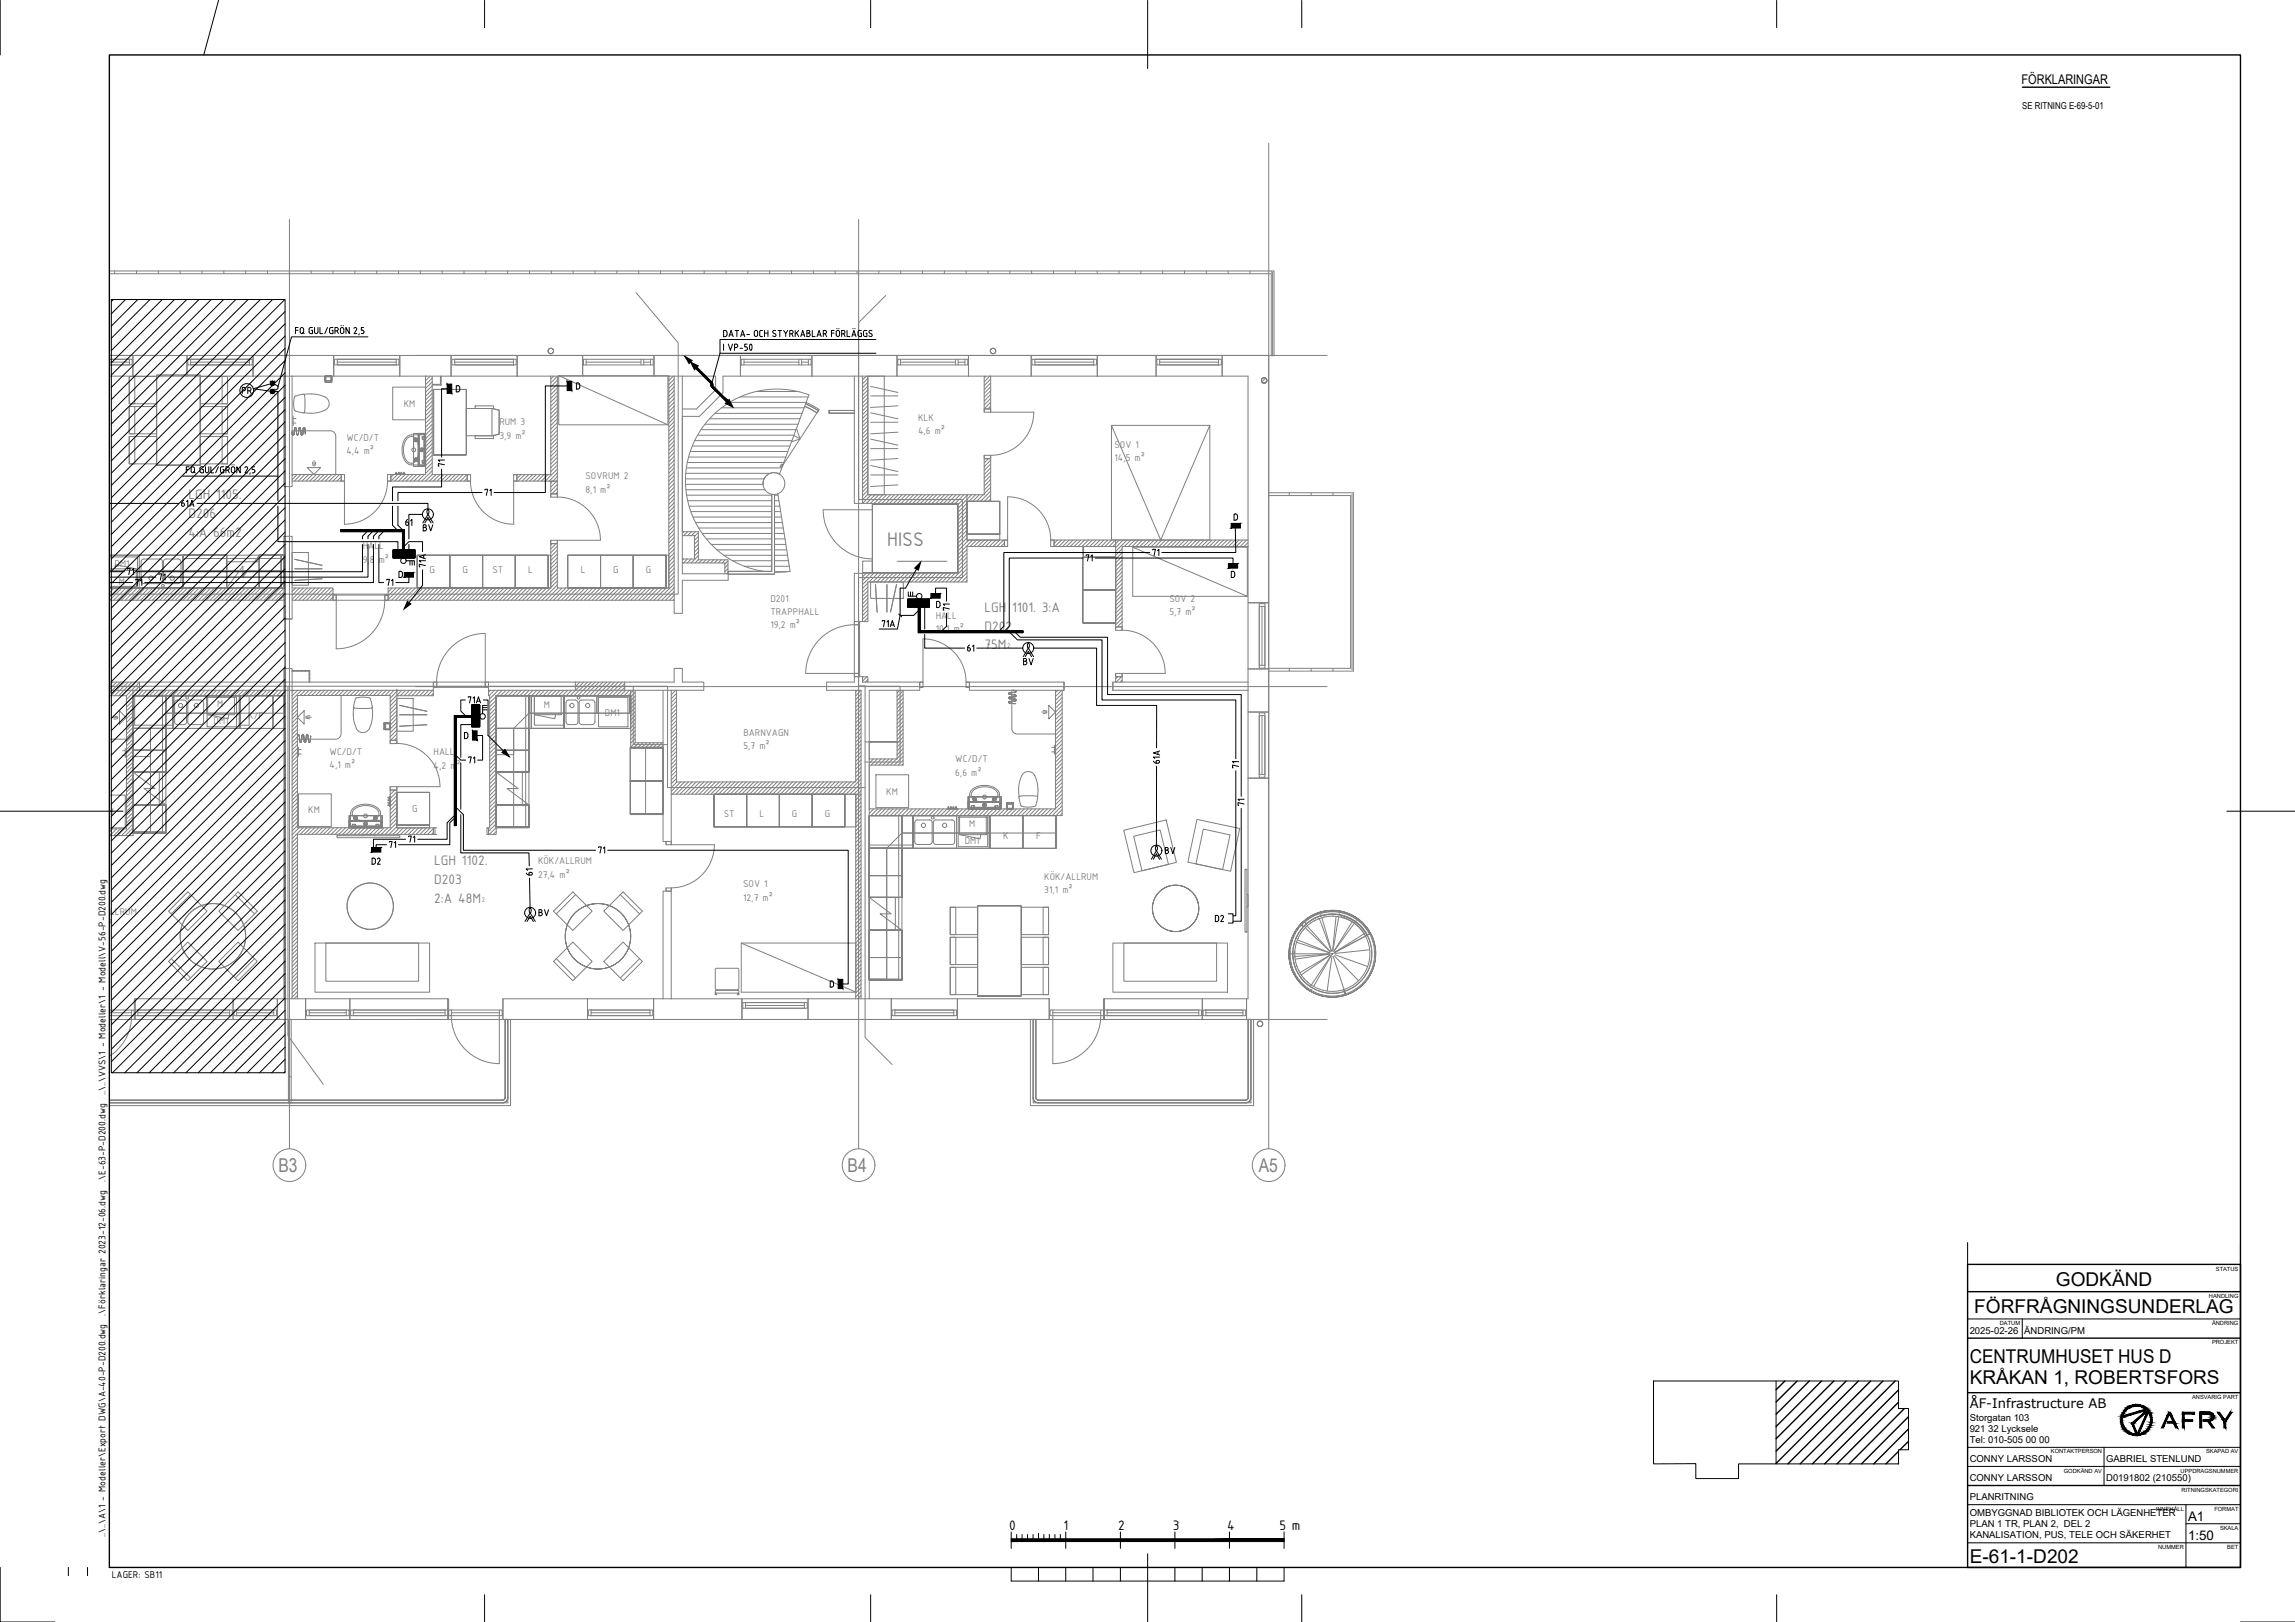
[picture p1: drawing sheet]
<svg xmlns="http://www.w3.org/2000/svg" width="841mm" height="594mm" viewBox="0 0 841 594" stroke-linecap="round" stroke-linejoin="round" font-family="sans-serif">
<defs><g id="words">
<text font-size="7.8" fill="#808080" x="325.1" y="200.1">HISS</text>
<g font-size="7" fill="#808080">
<text x="102.1" y="429.1">B3</text>
<text x="310.6" y="429.1">B4</text>
<text x="461.3" y="429.1">A5</text>
</g>
<g font-size="7">
<text x="753.4" y="470.8">GODKÄND</text>
<text x="723.5" y="480.8">FÖRFRÅGNINGSUNDERLAG</text>
<text x="721.8" y="499.1">CENTRUMHUSET HUS D</text>
<text x="721.8" y="507.1">KRÅKAN 1, ROBERTSFORS</text>
<text x="721.8" y="572.6">E-61-1-D202</text>
</g>
<g font-size="5.4" fill="#808080">
<text x="69" y="182.9">LGH 1105.</text>
<text x="69" y="189.7">D206</text>
<text x="69" y="196.5">4:A 66m2</text>
<text x="360.8" y="224.1">LGH 1101. 3:A</text>
<text x="360.8" y="230.9">D202</text>
<text x="360.8" y="237.8">75M</text>
<text x="159.1" y="317">LGH 1102.</text>
<text x="159.1" y="323.8">D203</text>
<text x="159.1" y="330.6">2:A 48M</text>
</g>
<g font-size="5.4">
<text x="369.8" y="560.3">0</text>
<text x="389.7" y="560.3">1</text>
<text x="409.8" y="560.3">2</text>
<text x="429.8" y="560.3">3</text>
<text x="449.7" y="560.3">4</text>
<text x="468.8" y="560.3">5 m</text>
</g>
<g font-size="4.9">
<text x="740.8" y="30.7">FÖRKLARINGAR</text>
<text x="801.8" y="557.1">A1</text>
<text x="801.8" y="564.1">1:50</text>
</g>
<text font-size="4.8" x="721.8" y="515.6">ÅF-Infrastructure AB</text>
<g font-size="3.9" fill="#808080">
<text x="147.9" y="149.2">KM</text>
<text x="183" y="155.8">RUM 3</text>
<text x="336.5" y="154.1">KLK</text>
<text x="126.9" y="161.5">WC/D/T</text>
<text x="183" y="160.8">3,9 m²</text>
<text x="336.5" y="159.1">4,6 m²</text>
<text x="126.9" y="166.4">4,4 m²</text>
<text x="408.4" y="163.9">SOV 1</text>
<text x="408.4" y="168.8">14,5 m²</text>
<text x="214.6" y="175.6">SOVRUM 2</text>
<text x="214.6" y="180.5">8,1 m²</text>
<text x="133" y="201.1">HALL</text>
<text x="42" y="207.6">DM1</text>
<text x="133" y="206.1">9,8 m²</text>
<text x="157.4" y="209.7">G</text>
<text x="169.4" y="209.7">G</text>
<text x="180.5" y="209.7">ST</text>
<text x="193.5" y="209.7">L</text>
<text x="212.8" y="209.7">L</text>
<text x="224.7" y="209.7">G</text>
<text x="236.7" y="209.7">G</text>
<text x="43.6" y="214.2">M</text>
<text x="282.3" y="220.4">D201</text>
<text x="428.6" y="220.4">SOV 2</text>
<text x="282.3" y="225.3">TRAPPHALL</text>
<text x="342.9" y="226.8">HALL</text>
<text x="428.6" y="225.3">5,7 m²</text>
<text x="282.3" y="230.2">19,2 m²</text>
<text x="342.9" y="231.6">10,1 m²</text>
<text x="79.6" y="258.9">M</text>
<text x="91" y="263.2">K/F</text>
<text x="199.3" y="259.2">M</text>
<text x="221.7" y="262.2">DM1</text>
<text x="78.3" y="265.3">DM1</text>
<text x="272.4" y="269.6">BARNVAGN</text>
<text x="272.4" y="274.5">5,7 m²</text>
<text x="120.8" y="276.5">WC/D/T</text>
<text x="120.8" y="281.4">4,1 m²</text>
<text x="158.9" y="276.7">HALL</text>
<text x="158.9" y="281.6">4,2 m²</text>
<text x="350" y="279.2">WC/D/T</text>
<text x="350" y="284.1">6,6 m²</text>
<text x="324.8" y="291.2">KM</text>
<text x="37.5" y="298.4">KM</text>
<text x="113" y="297.9">KM</text>
<text x="151" y="297.6">G</text>
<text x="265.2" y="299.2">ST</text>
<text x="278.3" y="299.2">L</text>
<text x="290.2" y="299.2">G</text>
<text x="302.2" y="299.2">G</text>
<text x="355.1" y="302.7">M</text>
<text x="353.5" y="309.3">DM1</text>
<text x="367.6" y="307.1">K</text>
<text x="379.7" y="307.1">F</text>
<text x="197.2" y="316.5">KÖK/ALLRUM</text>
<text x="197.2" y="321.4">27,4 m²</text>
<text x="382.7" y="322.1">KÖK/ALLRUM</text>
<text x="272.3" y="324.9">SOV 1</text>
<text x="272.3" y="329.8">12,7 m²</text>
<text x="382.7" y="327">31,1 m²</text>
<text x="30.4" y="335">KÖK/ALLRUM</text>
<text x="30.4" y="340">28,1 m²</text>
</g>
<g font-size="3.9">
<text x="38.7" y="401.1" transform="rotate(-90 38.7 401.1)">..\..\VVS\1 - Modeller\1 - Modell\V-56-P-D200.dwg</text>
<text x="38.7" y="432.9" transform="rotate(-90 38.7 432.9)">.\E-63-P-D200.dwg</text>
<text x="38.7" y="481.8" transform="rotate(-90 38.7 481.8)">.\Förklaringar 2023-12-06.dwg</text>
<text x="38.7" y="562.8" transform="rotate(-90 38.7 562.8)">..\..\A\1 - Modeller\Export DWG\A-40-P-D200.dwg</text>
<text x="41" y="578">LAGER: SB11</text>
</g>
<g font-size="3.5">
<text x="741" y="40.1">SE RITNING E-69-5-01</text>
<text x="721.8" y="488.5">2025-02-26</text>
<text x="741.8" y="488.5">ÄNDRING/PM</text>
<text x="721.8" y="520.6">Storgatan 103</text>
<text x="721.8" y="524.6">921 32 Lycksele</text>
<text x="721.8" y="528.6">Tel: 010-505 00 00</text>
<text x="721.8" y="535.5">CONNY LARSSON</text>
<text x="771.8" y="535.5">GABRIEL STENLUND</text>
<text x="721.8" y="542.5">CONNY LARSSON</text>
<text x="771.8" y="542.5">D0191802 (210550)</text>
<text x="721.8" y="549.5">PLANRITNING</text>
<text x="721.8" y="555.2">OMBYGGNAD BIBLIOTEK OCH LÄGENHETER</text>
<text x="721.8" y="559.4">PLAN 1 TR, PLAN 2, DEL 2</text>
<text x="721.8" y="563.5">KANALISATION, PUS, TELE OCH SÄKERHET</text>
</g>
<g font-size="2.7" fill="#808080">
<text x="369" y="237.4">2</text>
<text x="176.6" y="330.3">2</text>
</g>
<g font-size="2.1">
<text x="812" y="465.3">STATUS</text>
<text x="809.5" y="475.3">HANDLING</text>
<text x="732.9" y="485.4">DATUM</text>
<text x="810.6" y="485.4">ÄNDRING</text>
<text x="810.6" y="492.4">PROJEKT</text>
<text x="803.3" y="512.3">ANSVARIG PART</text>
<text x="751.6" y="532.4">KONTAKTPERSON</text>
<text x="808.4" y="532.4">SKAPAD AV</text>
<text x="756.3" y="539.3">GODKÄND AV</text>
<text x="799.1" y="539.3">UPPDRAGSNUMMER</text>
<text x="799.5" y="546.3">RITNINGSKATEGORI</text>
<text x="790.1" y="553.4">INNEHÅLL</text>
<text x="811.5" y="553.4">FORMAT</text>
<text x="813.5" y="560.3">SKALA</text>
<text x="790.9" y="567.4">NUMMER</text>
<text x="816.2" y="567.4">BET</text>
</g>
</g></defs>
<g fill="none" stroke="#808080" stroke-width=".37">
<path d="M464.9 52.5v368.3M40.1 99.2h426.8v31.1h-1v-30h-425.8M42 99.2v1.1M50 99.2v1.1M58 99.2v1.1M66 99.2v1.1M74 99.2v1.1M82 99.2v1.1M90 99.2v1.1M98 99.2v1.1M106 99.2v1.1M106.1 80.4v340.4"/>
<path d="M114 99.2v1.1M122 99.2v1.1M130 99.2v1.1M138 99.2v1.1M146 99.2v1.1M154 99.2v1.1M162 99.2v1.1M170 99.2v1.1M178 99.2v1.1M186 99.2v1.1M194 99.2v1.1M202 99.2v1.1"/>
<path d="M210 99.2v1.1M218 99.2v1.1M226 99.2v1.1M234 99.2v1.1M242 99.2v1.1M250 99.2v1.1M258 99.2v1.1M266.1 99.2v1.1M274.1 99.2v1.1M282.1 99.2v1.1M290.1 99.2v1.1M298.1 99.2v1.1"/>
<path d="M306.1 99.2v1.1M314.1 99.2v1.1M314.6 80.4v340.4M322.1 99.2v1.1M330.1 99.2v1.1M338.1 99.2v1.1M346.1 99.2v1.1M354.1 99.2v1.1M362.1 99.2v1.1M370.1 99.2v1.1M378.1 99.2v1.1M386.1 99.2v1.1"/>
<path d="M394.1 99.2v1.1M402.1 99.2v1.1M410.1 99.2v1.1M418.1 99.2v1.1M426.1 99.2v1.1M434.1 99.2v1.1M442.1 99.2v1.1M450.1 99.2v1.1M458.1 99.2v1.1M466.1 99.2v.8M466.4 99.8v30.5M233.1 107.2l15.4 18.4v92h-208.4"/>
<path d="M324.6 108.3l-10 9.9v64.8h38.1v28.6h-38.1v39.6h2.4v128.8l9.9 9.9M40.1 131.6h8.3v2.1h-8.3h7.3v-2.1zM40.1 137.8h8.6M40.1 130.2h12.3M40.1 132.6h7.3M47.4 137.9h10v10h-10zM47.4 137.9h2v10h-2zM48.7 130.2h19.8v7.6h-19.8zM48.7 130.2v7.6M57.4 137.4h16v33h-16v-33h16v33h-16zM68.5 130.2h24.2v7.6v-7.6h29.6v7.6h-53.8zM68.8 131.6h23.6v2.1h-23.6z"/>
<path d="M69.8 131.6h21.6v2.1h-21.6zM69.8 132.6h21.6M73.4 137.9h10h-2v10h2v-10v10h-10zM102.3 130.2h.1M104 137.8v40.4h3v-2M107 137.8v38.4M119.2 137.8h2.4zM119.2 137.8v1.7zM119.2 137.8v2.2v-.5h2.4h-2.4zM119.2 139.5v-1.7v1.7M119.2 137.8h.1M119.4 138v2z"/>
<path d="M119.4 138h2M121.4 138v2zM121.4 137.8l.2 1.7zM121.4 137.8l.2 2.2zM121.6 139.5v-1.7v1.7M121.6 137.8h-2.4h2.4M121.6 140h-2.4h2.4M122.6 131.6h23.6v2.1h-23.6zM123.6 131.6h21.6v2.1h-21.6zM123.6 132.6h21.6M152.3 130.2h334M155.9 137.8h-33.6v-7.6h24.2v7.6v-7.6h18.8v7.6h-3.6"/>
<path d="M155.9 137.8v36h-12.7v2.4M155.9 137.8h2.5v3h3v-3h.3M156.2 137.8l-.3 .3M157.6 137.8l-1.7 1.7M158.4 137.8h3M158.4 139.8l-2.5 2.5M158.4 138.4l-2.5 2.5M161.7 138l-.3 .3M161.7 139.4l-.3 .3M161.7 137.8v3.2h-3.3v32.8M165.3 130.2v7.6h36.5M165.6 131.6h23.6v2.1h-23.6z"/>
<path d="M166.6 131.6h21.6v2.1h-21.6zM166.6 132.6h21.6M189.5 130.2v7.6v-7.6h24v7.6h-9.3M200.9 128.4l.2 .7M200.9 128.3v.1M201.1 129.1v.1M201.1 129.2l.3 .2M201.4 127.7l-.5 .6M201.4 129.5h.1M201.5 127.6l-.1 .1M201.5 129.5l.4 .1M201.8 137.8h2.4v38.4h-14.8v-2.4h12.4z"/>
<path d="M201.9 127.6a.99 .99 0 0 1 .9 1 .99 .99 0 0 1-.9 1M201.9 127.6a.99 .99 0 0 0-1 1 .99 .99 0 0 0 1 1M201.9 127.6l.7 .3M201.9 127.6h-.4M202.2 129.5l-.3 .1M202.3 129.5h-.1M202.6 127.9h.1M202.6 129.2l-.3 .2M202.6 127.9l.1 .1M202.7 129.1l-.1 .1M202.7 128l.1 .3M202.8 128.3v.1"/>
<path d="M202.8 128.4l-.1 .7M202.9 137.8l-1.1 1M204.2 137.9l-2.4 2.3M204.2 139.2l-2.4 2.5M204.8 137.6h40v18zM204.8 137.6v18h40M213.5 130.2v7.6h48.7v5l-7 7h-5.2M213.8 131.6h25.6v2.1h-25.6zM214.8 132.6h20.1M214.8 131.6v2.1M234.9 131.6v2.1M235.9 132.6h2.5"/>
<path d="M235.9 131.6v2.1M238.4 131.6v2.1M239.7 130.2v7.6v-7.6h31.6v7.6h-6.3v6.1l-8.7 8.6h-6.3M245.1 137.8v77.6h-40.9v-16.3h-2.4v16.3h-59.6v4.5h104.8M245.3 137.8l-.2 .2M246.7 137.8l-1.6 1.6M247 137.8v82.1M247 138.9l-1.9 2M250 137.8v72.4h16.8M271.3 130.2v7.6h46.7M271.6 131.6h25.7v2.1h-25.7zM272.7 132.6h20.1"/>
<path d="M272.7 131.6v2.1M292.8 131.6v2.1M293.7 132.6h2.5M293.7 131.6v2.1M296.2 131.6v2.1M297.5 130.2v7.6v-7.6h31.2v7.6h-10.7M313.1 137.8v46.6h3v-46.6M317.4 137.8l-1.3 1.3M318 137.8v43.4h42.7v-13.2h2.3v15.6h-8.6M318 137.8h6v43.4h-6zM318 138.6l-1.9 2M328.7 130.2v7.6h32"/>
<path d="M329 131.6h25.6v2.1h-25.6zM330 132.6h20.1M330 131.6v2.1M350.1 131.6v2.1M351.1 132.6h2.5M351.1 131.6v2.1M353.6 131.6v2.1M354.9 130.2v7.6v-7.6h23v7.6h-14.9M360.7 137.8h2.3v12h-2.3zM361.3 137.8l-.6 .6M362.7 137.8l-2 2M363 138.8l-2.3 2.4"/>
<path d="M363.1 127.9a.99 .99 0 0 0-.1 1.1 .99 .99 0 0 0 .9 .6M363.1 127.9h.1M363.9 127.6a.99 .99 0 0 1 1 1 .99 .99 0 0 1-1 1M363.9 127.6a.99 .99 0 0 0-1 1 .99 .99 0 0 0 1 1M363.9 127.6l.4 .1M363.9 127.6l-.8 .3M364.4 127.7l.5 .6M364.9 128.3v.1M364.9 128.4l-.2 .8-.8 .4M377.9 130.2v7.6h24.2M378.2 131.6h23.6v2.1h-23.6zM379.2 131.6h21.6v2.1h-21.6z"/>
<path d="M379.2 132.6h21.6M402.1 130.2h21.6v7.6h-21.6zM402.1 130.2v7.6M423.7 130.2v7.6h24.2v-7.6h17v90.6h-7.5v-20.6M424 131.6h23.6v2.1h-23.6zM425 131.6h21.6v2.1h-21.6zM425 132.6h21.6M447.9 130.2v7.6h9.5v62.4M462.3 139.2v.4M462.3 139.1v.1M462.3 139.6h.1M462.3 139.6l.2 .3"/>
<path d="M462.5 139.9v.1M462.8 138.5l-.5 .6M462.9 138.4l-.1 .1M463.3 138.4a.99 .99 0 0 0-1 1 .99 .99 0 0 0 1 .9M463.3 138.4a.99 .99 0 0 1 1 1 .99 .99 0 0 1-1 .9M463.3 138.4h-.4M463.3 138.4l.5 .1M463.8 138.5l.4 .6M463.8 138.5l-1.4 1.4M464.1 139.9l-.1 .1M464.2 139.6l-.1 .3M464.2 139.6h.1"/>
<path d="M464.2 139.1v.1M464.2 139.5v.1M464.2 139.2v.3M464.3 139.5l-.9 .8M47.4 148.9h10v10h-10zM47.4 148.9h2v10h-2zM47.4 159.9h10v10h-10zM47.4 159.9h2v10h-2zM73.4 148.9h10h-2v10h2v-10v10h-10zM73.4 159.9h10h-2v10h2v-10v10h-10zM107 158.2l.1 .8zM107 158.2v-.4h14a2 2 0 0 1 2 2v14l-2.4 2.4"/>
<path d="M107.1 159l.3 .3M107.1 158.6h.1M107.4 155h1M107.4 153.3h1M107.4 152.5v3.3M107.7 159l-.3 .3M107.7 159h.1M107.8 159l.1-2-.2 2M107.9 157.8v.1M108 156.8l-.1 .1M108 156.8h.1M108.1 156.7l-.1 .1"/>
<path d="M108.2 156.6l.3 .3M108.2 156.6l-.3 .3M108.2 156.7l-.3 .2M108.2 156.7l.3 .2M108.2 156.7h.1M108.3 145a6.1 6.1 0 0 0 0 5.6l3.1 .6M108.3 156.7l.1 .1M108.4 156.8h.1M108.4 156.8l.1 .1M108.5 157l.2 2M108.5 157.2h.1M108.7 158.5h.1"/>
<path d="M108.7 159l.3 .3M108.7 159h.1M108.7 159v.1M108.7 159.1h.1M108.8 159.1v.1M108.8 159.2h.1M108.9 159.2l.1 .1M109.2 159.2l-.2 .1M109.2 159.2h.1M109.3 159.1l-.1 .1M109.3 159.1h.1M109.3 159l-.3 .3"/>
<path d="M109.3 159v.1M109.5 157.6v.1M109.5 157l-.2 2M109.6 156.8v.1M109.6 156.8h.1M109.7 156.7l-.1 .1M109.8 156.6l.3 .3M109.8 156.6l-.3 .3M109.8 156.7l-.2 .2M109.8 156.7l.3 .2M109.8 156.7h.1M109.8 156.7h-.1"/>
<path d="M109.9 156.7l.2 .2M110.1 157l.2 2M110.1 157h.1M110.2 158.3h.1M110.3 159l.3 .3M110.3 159v.1M110.3 159.1l.3 .2M110.7 159.3h-.1M110.9 144.4l-2.6 .7M110.9 159.1l-.3 .2M110.9 159v.1M110.9 159h.1"/>
<path d="M110.9 159l.3-2-.3 2M110.9 159l-.3 .3M111.1 157.4v.1M111.2 156.8v.1l.2-.2zM111.4 144.4h-.6M111.4 144.4l.2 .2 .2 3.2-.1 2.4-.3 1M111.4 144.4h.1M111.4 156.6l.3 .3M111.4 156.6l-.3 .3M111.4 156.7l.3 .2M111.4 156.7h.2M111.4 151.2h.1"/>
<path d="M111.6 156.7v.1M111.6 156.8h.1M111.7 156.8v.1M111.7 156.9h.1M111.7 157l.2 2-.2-2M111.8 158.1h.1M114.1 144.3a8.6 8.6 0 0 1 6.1 2.1 2.93 2.93 0 0 1-2.5 4.4 13.7 13.7 0 0 1-6.2 .4M114.1 144.2l-2.6 .2M119.4 140h2M143.9 141.8h12v12h-12zM151.5 158.8v12v-12M153.3 158.8v6v-6"/>
<path d="M153.3 158.8h.2zM153.4 158.8v.3zM153.4 159.1h2.5v-.3v.3zM153.5 159.1v11.3h2.2h-2.2zM153.5 159.1h2.2zM153.5 158.8v6zM154.8 159.9v1.1h1.1h-1.1zM154.8 159.9h1.1zM155.4 159.7v8.9M155.4 159.7v10.2h.5M155.4 159.7h.5M155.7 159.7v8.9v-9.6l.1 11.6-.1-1"/>
<path d="M155.7 159.1v.8M155.8 159.9l-.1-.9 .1 11.6v-9.6M155.9 159.9v1.1v-1.1M155.9 159.2l-4.4 .1a4.1 4.1 0 0 0-4.1 4.4 5.7 5.7 0 0 0 3 6.5l5.5 .2M155.9 159.7v8.9M155.9 158.8v9.8M155.9 158.8h-4.4h4.4M155.9 159.7v1.3M155.9 158.8h-2.5h2.5M158.4 142.7l-2.5 2.4M158.4 146.9l-2.5 2.5M158.4 149.7l-2.5 2.5"/>
<path d="M158.4 151.1l-2.5 2.5M158.4 152.6l-2.5 2.4M158.4 154l-2.5 2.4M158.4 156.8l-2.5 2.5M158.4 158.2l-2.5 2.5M158.4 159.7l-2.5 2.4M158.4 141.3l-2.5 2.4M158.4 144.1l-2.5 2.4M158.4 145.5l-2.5 2.4M158.4 148.4l-2.5 2.4M158.4 155.4l-2.5 2.4M158.9 140.8l-.3 .2"/>
<path d="M158.9 142.6h12v24h-12v-24h12v24h-12zM160.3 140.8l-.3 .2M161.7 140.8l-.3 .2M170.9 149.6h9.4l2.6 .6v8.8l-2.6 .6h-9.4zM174.1 148.6h6.8v1h-6.8zM174.1 159.6h6.8v1h-6.8zM180.3 149.6l2.6 .6v8.8l-2.6 .6zM204.2 142.1l-2.4 2.4M204.2 153.4l-2.4 2.4M204.2 140.7l-2.4 2.4M204.2 143.5l-2.4 2.4M204.2 144.9l-2.4 2.4"/>
<path d="M204.2 146.3l-2.4 2.4M204.2 147.8l-2.4 2.3M204.2 149.2l-2.4 2.4M204.2 150.6l-2.4 2.4M204.2 152l-2.4 2.4M204.2 154.8l-2.4 2.4M204.2 156.2l-2.4 2.4M204.2 157.6l-2.4 2.4M204.2 159.1l-2.4 2.4M247 140.3l-1.9 2M247 141.7l-1.9 2M247 143.1l-1.9 2"/>
<path d="M247 144.5l-1.9 2M247 146l-1.9 1.9M247 147.4l-1.9 1.9M247 148.8l-1.9 2M247 150.2l-1.9 2M247 151.6l-1.9 2M247 153l-1.9 2M247 154.4l-1.9 2M247 155.8l-1.9 2M247 157.3l-1.9 1.9M247 158.7l-1.9 2M255.7 159.4h35.2"/>
<path d="M256.9 157.4h34.8M258.4 155.4h34M260.1 153.4h33.1M262.1 151.4h31.8M264.4 149.4h30.3M267.4 147.4h28M271.2 145.4h24.9M277.3 143.4h14.9M290.9 159.5l2.3 1.3M291.9 156.9l1.3 3.9-3.1 1M294.9 148.9l4.5 2.3M294.9 148.8l4.5 2.4 .5-.8-.5 .8"/>
<path d="M295.2 147.9l4.7 2.5M295.4 147.4l4.8 2.6-.3 .4M299.4 151.2l-12.4 19.1M303.9 150.3h9.2v1.1h-9.2M303.9 150.3v1.1M318 140l-1.9 2M318 141.4l-1.9 2M318 142.8l-1.9 2M318 144.2l-1.9 2M318 145.6l-1.9 2M318 147.1l-1.9 1.9M318 148.5l-1.9 2"/>
<path d="M318 149.9l-1.9 2M318 151.3l-1.9 2M318 152.8l-1.9 1.9M318 154.1l-1.9 2M318 155.5l-1.9 2M318 157l-1.9 1.9M318 158.4l-1.9 1.9M318 159.8l-1.9 2M319.1 154.7h9.9M319.1 151.2l9.9 2.2M319.1 145h9.9M319.1 141.5l9.9 2.2"/>
<path d="M329 158.3l-9.9 .6M329 148.6l-9.9 .6M360.7 151v-1.2h2.3v1.2h15.9a15.9 15.9 0 0 1-15.9 15.8M360.7 150v1h2.3v-1M363 143.1l-2.3 2.4M363 145.9l-2.3 2.4M363 140.3l-2.3 2.4M363 141.7l-2.3 2.4M363 144.5l-2.3 2.4M363 147.3l-2.3 2.4M363 148.7l-1 1.1M407.3 155.8h36v42h-36v-42l18.1 42 17.9-42"/>
<path d="M462.5 140l.3 .2M462.8 140.3h.1M462.9 140.3h.4M464 140l-.7 .3M107 173.8h18v2.4h-18M107.5 173.8l-.5 .5M108.9 173.8l-1.9 1.9M110.3 173.8l-2.4 2.4M111.7 173.8l-2.4 2.4M112.6 171.3h4.9l-2.5 2.5zM113.1 173.8l-2.4 2.4M114.5 169.3l.3 1.3"/>
<path d="M114.5 173.8l-2.4 2.4M115.1 168.6v2.1M115.7 169.3l-.3 1.3M116 173.8l-2.5 2.4M117.4 173.8l-2.4 2.4M118.8 173.8l-2.4 2.4M120.2 173.8l-2.4 2.4M121.6 173.8l-2.4 2.4M124.4 173.8l-2.4 2.4M125 174.6l-1.6 1.6M125 176l-.2 .2M125.2 173.8h1v2.4h-1"/>
<path d="M126.2 173.8h-1.2v2.4h1.2v15.8a15.9 15.9 0 0 0 15.8-15.8M142 173.8h1.2v2.4h-1.2M142 176.2h1M143 173.8h-1v2.4M144.3 173.8l-1.1 1M144.9 173.6h.4zM144.9 173.8h3.5zM144.9 173.6v.2M145.1 173.6v.1M145.1 173.7h.1M145.1 173l.2 .1zM145.1 173.1v.6"/>
<path d="M145.2 173.6h-.1M145.2 173.6h.1M145.3 173.6h.1M145.3 173.6h2.7M145.3 173.6l-.1 .1M145.4 173.6h.7M145.4 173.1v.6M145.7 173.8l-2.5 2.4M146 173.6h.2M146.1 173.6h.1M146.1 173l.1 .1zM146.1 173.1v.6"/>
<path d="M146.2 173.6h.1M146.3 173.6h.7M146.3 173.1v.6M147 173.6h.2M147 173.6h.1M147 173l.2 .1zM147 173.1v.6M147.1 173.6h-.1M147.1 173.6h.1M147.1 173.8l-2.5 2.4M147.2 173.6h.1M147.2 173.6h.7"/>
<path d="M147.2 173.1v.6M147.9 173.6l.2 .1M147.9 173.1h.2M147.9 173.1v.6M147.9 173.6h.1M148 173.6h.4h-.4M148 173.6h.1M148.1 173.6h.1M148.1 173.6v.1M148.1 173.1v.6M148.4 173.6v.2M148.5 173.8l-2.4 2.4"/>
<path d="M149.9 173.8l-2.4 2.4M151.3 173.8l-2.4 2.4M151.5 170.8h4.4h-4.4M151.8 160.9l.1 .6M151.8 168.2l.1 .6M151.8 160.9h.1M151.8 168.2h.1M151.9 161.5v.1M151.9 168.8h.1M151.9 168.3v.3M151.9 168.8l.3 .2M151.9 161l.1 .3"/>
<path d="M151.9 161v.3M151.9 168.3l.1 .3M151.9 168.3h.1M151.9 161.3h.1M151.9 168.6h.1M152 161.3l.4 .3M152 168.6l.4 .3M152 168.6h.1M152 160.6l-.2 .3M152 167.9l-.2 .3M152 161.1v.2M152 161.4l.1 .1"/>
<path d="M152 168.6l.1 .2M152 161.3l.2 .2M152 161.3h.1M152 168.6l.2 .2M152 160.8l-.1 .2M152 168.1l-.1 .2M152.1 160.8l-.1 .3M152.1 168.1l-.1 .5M152.1 160.7v.1M152.1 160.7l-.2 .3M152.1 168v.1M152.1 168l-.2 .3"/>
<path d="M152.1 160.8h.1M152.1 168.1h.1M152.2 169h.3M152.2 161.5h.3M152.2 168.8h.3M152.2 168.8h.2M152.3 160.5l-.3 .1M152.3 160.5l.6 .2M152.3 167.8l-.3 .1M152.3 167.8l.6 .2M152.3 160.6l-.2 .1M152.3 167.9l-.2 .1"/>
<path d="M152.3 160.7h.3M152.3 160.7l-.2 .1M152.3 168h.3M152.3 168l-.2 .1M152.3 168h-.2M152.3 168.9h.1M152.3 168.9l-.1 .1M152.4 160.6h-.1M152.4 160.6l.3 .1M152.4 160.6l-.3 .1M152.4 167.9h-.1M152.4 167.9l.3 .1"/>
<path d="M152.4 167.9l-.3 .1M152.5 168.9h-.1M152.6 161.5h-.1M152.6 168.8h-.1M152.6 160.7l.2 .2M152.6 168l.2 .2M152.7 160.7l.2 .2M152.7 168l.2 .2M152.7 161.5h-.1M152.7 168.7l-.1 .1M152.7 160.7l.1 .2M152.7 168l.1 .2"/>
<path d="M152.7 161.5l-.3 .1M152.7 168.8l-.3 .1M152.7 168.8l-.2 .1M152.7 173.8l-2.4 2.4M152.7 161.4v.1M152.7 168.7h.1M152.7 168.7l-.2 .1M152.8 161.4l-.1 .1M152.8 168.7l-.1 .1M152.8 160.9h.1M152.8 160.9l-.1 .5M152.8 168.2l-.1 .5"/>
<path d="M152.8 161.4a2.24 2.24 0 0 0-2.3-1.5 2.24 2.24 0 0 0-2 1.8 6.2 6.2 0 0 0 1.7 7.9 2 2 0 0 0 2-.5M152.8 161.4l.6 2v2.7l-.5 1.9M152.8 168.2l-.5 .6M152.8 168.1v.1M152.8 168.9l-.3 .1M152.8 168.2h.1M152.9 160.9v.1M152.9 160.9v.3M152.9 168.2h.1M152.9 168.2v.3M152.9 161v.2M152.9 161.2l-.2 .3"/>
<path d="M152.9 161.2l-.1 .2M152.9 168.5l-.2 .3M152.9 168.5l-.1 .2M152.9 167.9v.1M152.9 168l-.1 .1M152.9 160.7l.2 .3M152.9 160.7h.1M152.9 168l.2 .3M153 161.3a.66 .66 0 0 1-1.1 .3M153 168.6l-.5 .4M153 161.3h.1M153 168.6h.1"/>
<path d="M153.1 161l-.1 .3M153.1 168.3l-.1 .3M153.3 164.8h.2zM153.3 164.8v5.9v-5.9M153.3 170.7h.2zM153.4 170.4v.4zM153.4 170.8h2.5h-2.5M153.4 170.4h2.5M153.5 164.8v5.9zM153.9 164.6l.4 .8M153.9 164.5v.1M154 164.7l.1 .3"/>
<path d="M154 164.7h.1M154.1 165h.1M154.1 164.7v.3M154.1 164.7h.1M154.1 165l.2 .2M154.1 164.3l-.2 .2M154.1 164.2v.1M154.1 165l.5 .2M154.2 173.8l-2.5 2.4M154.2 164.4h.7v.7M154.2 164.4l-.2 .2M154.2 164.4v.7h.7"/>
<path d="M154.3 165.2h.1M154.3 165.4h.1M154.3 165.2h.3M154.3 165.4h.3M154.4 164.1a.66 .66 0 0 0-.5 .8 .66 .66 0 0 0 .7 .5M154.4 164.1l-.3 .1M154.4 164.1h.3M154.4 164.1a.66 .66 0 0 1 .8 .5 .66 .66 0 0 1-.6 .8M154.4 164.3l.6 .4-.4 .5M154.4 164.3l.3 .1M154.4 164.3l-.3 .4M154.4 164.3l-.3 .5 .5 .4"/>
<path d="M154.5 164.3l-.3 .1M154.5 164.3h.1M154.5 164.3h.2M154.6 165.2h.1M154.7 165.2h-.1M154.7 164.4l.2 .1M154.7 164.1h.1M154.7 164.3h.1M154.8 168.6v1h1.1h-1.1zM154.8 168.6h1.1zM154.8 164.1l.3 .9M154.8 164.3l.2 .2"/>
<path d="M154.8 165.1l-.1 .1M154.9 165.1l-.3 .1M154.9 164.5l.1 .3M154.9 165.3l-.3 .1M154.9 165.3h.1M155 164.8l-.2 .3M155 164.6h.1M155 164.6v.2M155 164.9l-.1 .2M155 164.8v.1M155 164.7v.1M155 164.7a.4 .4 0 0 0-.4-.3 .4 .4 0 0 0-.4 .4 .4 .4 0 0 0 .4 .4"/>
<path d="M155 164.8l-.4 .4M155.1 165l-.1 .2M155.1 165h.1M155.4 169.6v.3h.5M155.6 173.8l-2.5 2.4M155.7 161v8.9M155.9 168.6v1v-1M155.9 169.6v.8M155.9 169.6v-1v1M155.9 161v-1.1v1.1M155.9 168.6v2.2M155.9 161v8.9"/>
<path d="M155.9 170.8v-.4v.4M158.4 173.8h12.8v2.4h-28M158.4 161.1l-2.5 2.4M158.4 163.9l-2.5 2.4M158.4 168.1l-2.5 2.5M158.4 169.6l-2.5 2.4M158.4 171l-2.5 2.4M158.4 172.4l-3.9 3.8M158.4 173.8l-2.5 2.4M158.4 166.7l-2.5 2.5M158.4 162.5l-2.5 2.4M158.4 165.3l-2.5 2.4"/>
<path d="M159.8 173.8l-2.4 2.4M161.2 173.8l-2.4 2.4M162.6 173.8l-2.4 2.4M164 173.8l-2.4 2.4M165.4 173.8l-2.4 2.4M166.9 173.8l-2.4 2.4M168.3 173.8l-2.5 2.4M169.7 173.8l-2.4 2.4M171.1 173.8l-2.4 2.4M171.2 173.8h1.3v2.4h-1.3zM171.2 175.1l-1.1 1.1M171.4 176.2h1.1"/>
<path d="M171.4 173.8h1.1M172.4 176.2a15.8 15.8 0 0 0 15.8 15.8M188.2 173.8h1.2v2.4h-1.2v15.8M189.3 173.8h-1.1v2.4h1.1M189.4 173.8h.1M190.9 173.8l-1.5 1.5M192.3 173.8l-2.4 2.4M193.7 173.8l-2.4 2.4M195.1 173.8l-2.4 2.4M196.5 173.8l-2.4 2.4M198 173.8l-2.4 2.4M199.4 173.8l-2.4 2.4"/>
<path d="M200.8 173.8l-2.4 2.4M201.8 176.2h2.4v4.7h-2.4zM204 176.2l-2.2 2.2M204.2 160.5l-2.4 2.4M204.2 161.9l-2.4 2.4M204.2 163.3l-2.4 2.4M204.2 164.7l-2.4 2.4M204.2 166.1l-2.4 2.4M204.2 167.5l-2.4 2.4M204.2 169l-2.4 2.3M204.2 170.4l-2.4 2.4M204.2 171.8l-4.4 4.4"/>
<path d="M204.2 173.2l-3 3M204.2 174.6l-2.4 2.4M204.2 176l-.2 .2M204.2 178.9l-2 2M204.2 177.4l-2.4 2.4M247 160.1l-1.9 2M247 161.5l-1.9 2M247 162.9l-1.9 2M247 164.4l-1.9 1.9M247 165.7l-1.9 2M247 167.2l-1.9 1.9M247 168.6l-1.9 1.9"/>
<path d="M247 170l-1.9 2M247 171.4l-1.9 2M247 172.8l-1.9 2M247 174.3l-1.9 1.9M247 175.7l-1.9 1.9M247 177.1l-1.9 1.9M247 178.5l-1.9 1.9M247 179.9l-1.9 2M251.2 175.4h28.9M251.2 177.4h28.5M251.3 173.4h31M251.4 179.4h29"/>
<path d="M251.6 171.4h34.9M251.9 169.4h35.3M252.4 167.4h35.6M253 165.4h35.7M253.7 163.4h35.8M254.6 161.4h35.6M279.7 176.2l-.1 .9M280 175.3l-.2 .6M280.6 174.5l-.4 .5M281.3 173.9l-.5 .3M282.1 173.4l-.5 .2M283 173.2l-.5 .1"/>
<path d="M283.4 173.1h.6M284.4 173.2l.5 .1M285 173.4h.7M285.3 173.5l.3 .1M286.2 170.2l.6 .3-.3 .4-.6-.3M286.3 169.9l.7 .4M286.8 170.5l-1.1 3.2M286.9 170.2l9.5-25.6a33.5 33.5 0 0 0-44.2 23.3 33.5 33.5 0 0 0 28.1 41.4M287 170.3l-.6 .8-.6-.3M318 161.2l-1.9 2M318 162.6l-1.9 2M318 164.1l-1.9 1.9"/>
<path d="M318 165.5l-1.9 1.9M318 166.9l-1.9 1.9M318 168.3l-1.9 1.9M318 169.7l-1.9 2M318 171.1l-1.9 2M318 172.5l-1.9 2M318 174l-1.9 1.9M318 175.4l-1.9 1.9M318 176.8l-1.9 1.9M318 178.2l-1.9 1.9M318 179.6l-1.9 2M319.1 164.3h9.9"/>
<path d="M319.1 160.8l9.9 2.2M319.1 174h9.9M319.1 170.5l9.9 2.2M329 168l-9.9 .5M329 177.6l-9.9 .6M360.7 166.8v1.2h2.3v-1.2M360.7 167.8v-1h2.3v1M360.8 168l-.1 .1M362.2 168l-1.5 1.5M363 174.2l-2.3 2.4M363 177.1l-2.3 2.3M363 179.8l-3.7 3.8"/>
<path d="M363 178.4l-2.3 2.5M363 168.5l-2.3 2.5M363 169.9l-2.3 2.5M363 171.4l-2.3 2.4M363 172.8l-2.3 2.4M363 175.6l-2.3 2.4M104 196.4h3v30.3h-3zM201.8 182.1v-1.2h2.4v1.2M201.8 198.9v-1h2.4v1M201.8 181.1v1h2.4M202.4 199.1l-.6 .6M203.8 199.1l-2 2"/>
<path d="M204.2 182a15.8 15.8 0 0 1 15.8 15.9h-15.8v1.2h-2.4v-1.2M204.2 180.3l-.6 .6M204.2 181.1v1M247 181.3l-1.9 2M247 182.7l-1.9 2M247 184.2l-1.9 1.9M247 185.6l-1.9 1.9M247 187l-1.9 1.9M247 188.4l-1.9 1.9M247 189.8l-1.9 2M247 191.2l-1.9 2M247 192.6l-1.9 2"/>
<path d="M247 194.1l-1.9 1.9M247 195.5l-1.9 1.9M247 196.9l-1.9 2M247 198.3l-1.9 2M247 199.7l-1.9 1.9M250 196.2h4.5v8.5h-4.5M250 194.7h5.9v10.3h10.9v5.2M250.6 194.7l-.6 .6M251.6 181.4h31.2M252 194.7l-1.4 1.5M252 183.4h30.8M252.5 185.4h30.3"/>
<path d="M253.2 187.4h29.6M253.4 194.7l-1.4 1.5M253.9 189.4h28.9M254.8 194.7l-1.4 1.5M254.9 191.4h27.9M255.9 195l-1.4 1.5M255.9 197.9l-1.4 1.4M255.9 196.5l-1.4 1.4M255.9 199.3l-1.4 1.4M256.1 193.4h26.7M257.4 195.4h25.4M258.9 197.4h23.9"/>
<path d="M260.6 199.4h22.2M282.8 181.1h1v29.2h-16.9v-1h15.9zM283.1 181.1h.1M283.8 181.4h1.3M283.8 183.4h1.6M283.8 185.4h2M283.8 187.4h2.3M283.8 189.4h2.6M283.8 191.4h2.9M283.8 193.4h3.2M283.8 195.4h3.5M283.8 197.4h3.9"/>
<path d="M283.8 199.4h4.2M285.1 180.9l4.4 28.4M318 181l-1.9 2M319.3 181.2l-3.2 3.2h35.1v25.6h-35.1M319.7 184.7v25v-25h31.2v25h-31.2h31.2v-25zM319.7 186.7h-18a18 18 0 0 0 18 18M320.7 181.2l-3.2 3.2M322.1 181.2l-3.2 3.2M323.5 181.2l-3.1 3.2M324.9 181.2l-3.1 3.2M326.4 181.2l-3.2 3.2M327.8 181.2l-3.2 3.2"/>
<path d="M329.2 181.2l-3.2 3.2M330.6 181.2l-3.2 3.2M332 181.2l-3.2 3.2M333.4 181.2l-3.2 3.2M334.8 181.2l-3.1 3.2M336.2 181.2l-3.1 3.2M337.7 181.2l-3.2 3.2M339.1 181.2l-3.2 3.2M340.5 181.2l-3.2 3.2M341.9 181.2l-3.2 3.2M343.3 181.2l-3.2 3.2M344.7 181.2l-3.1 3.2"/>
<path d="M346.1 181.2l-3.1 3.2M347.6 181.2l-3.2 3.2M349 181.2l-3.2 3.2M350.4 181.2l-3.2 3.2M351.8 181.2l-3.2 3.2M353.2 181.2l-3.2 3.2M354.4 181.2v16.6h13.7v2.4h-13.7v13h-36.4v14.5h-1.9v-14.5M354.4 183.6h12v12h-12v-12h12v12h-12zM354.4 195.6h12v2.2h-12zM354.4 184.3l-3.2 3.2M354.4 185.7l-3.2 3.2M354.4 187.1l-3.2 3.2"/>
<path d="M354.4 188.6l-3.2 3.1M354.4 192.8l-3.2 3.2M354.4 194.2l-3.2 3.2M354.4 195.6l-3.2 3.2M354.4 190l-3.2 3.1M354.4 191.4l-3.2 3.2M354.4 197l-3.2 3.2M354.7 181.2l-3.5 3.5M355 197.8l-3.8 3.8M356.1 181.2l-4.9 4.9M356.4 197.8l-5.2 5.2M357.5 181.2l-2.4 2.4"/>
<path d="M357.9 197.8l-2.4 2.4M358.9 181.2l-2.4 2.4M359.3 197.8l-2.4 2.4M360.3 181.2l-2.4 2.4M360.7 197.8l-2.4 2.4M362.1 197.8l-2.4 2.4M363 181.3l-2.3 2.3M363 182.7l-.9 .9M363.5 197.8l-2.4 2.4M364.9 197.8l-2.4 2.4M366.3 197.8l-2.4 2.4M367.8 197.8l-2.4 2.4"/>
<path d="M368.1 198.9l-1.3 1.3M368.2 197.8h1.1v2.4h-1.1M369.2 182a15.8 15.8 0 0 1 15.8 15.8M369.3 182v15.8h-1.2v2.4h1.2M385 197.8h1.3v2.4h-1.3zM385 197.8h1.1M387.5 197.8l-1.2 1.3M389 197.8l-2.4 2.4M390.4 197.8l-2.4 2.4M391.8 197.8l-2.4 2.4M393.2 197.8l-2.4 2.4M394.6 197.8l-2.4 2.4"/>
<path d="M396.1 197.8l-2.5 2.4M397.5 197.8l-2.5 2.4M398.9 197.8l-2.4 2.4M400.3 197.8l-2.4 2.4M401.7 197.8l-2.4 2.4M403.1 197.8l-2.4 2.4M404.5 197.8l-2.3 2.4M406 197.8l-2.5 2.4M407.4 197.8l-2.5 2.4M408.8 197.8l-2.4 2.4M408.8 197.8v6.1h-11.7v-3.7h11.7M410.2 197.8l-2.4 2.4"/>
<path d="M411.6 197.8l-2.8 2.7M413 197.8l-4.2 4.2M414.4 197.8l-2.4 2.4M415.9 197.8l-2.4 2.4M417.3 197.8l-2.4 2.4M418.7 197.8l-2.4 2.4M420.1 197.8l-2.4 2.4M421.5 197.8l-2.4 2.4M422.9 197.8l-2.4 2.4M424.3 197.8l-2.4 2.4M425.7 197.8l-2.3 2.4M427.2 197.8l-2.4 2.4"/>
<path d="M428.6 197.8l-2.4 2.4M430 197.8l-2.4 2.4M431.4 197.8l-2.4 2.4M432.8 197.8l-2.4 2.4M434.2 197.8l-2.4 2.4M435.6 197.8l-2.3 2.4M437.1 197.8l-2.4 2.4M438.5 197.8l-2.4 2.4M439.9 197.8l-2.4 2.4M441.3 197.8l-2.4 2.4M442.7 197.8l-2.4 2.4M444.1 197.8l-2.4 2.4"/>
<path d="M445.5 197.8l-2.4 2.4M446.9 197.8l-2.3 2.4M448.4 197.8l-2.4 2.4M449.8 197.8l-2.4 2.4M451.2 197.8l-2.4 2.4M452.6 197.8l-2.4 2.4M454.1 197.8l-2.5 2.4M455.5 197.8l-2.5 2.4M456.8 197.8l-2.3 2.4M457.4 197.8h-71.1v2.4h10.5v4M457.4 198.7l-1.5 1.5M464.9 180.5h31.1v65.3h-31.1"/>
<path d="M464.9 181.5h30v63.3h-30M472.5 180.5v1M480.5 180.5v1M488.5 180.5v1M495.5 181v64.3M40.1 215.4h26.9v-12.1v12.1zM40.1 204h10.3v10.8h-10.3M40.1 215.4h63.9v-12.1h-1v12.1M40.1 208.3h9.8v7.1h-9.8zM40.1 219.9h63.9M40.1 209h54.9M40.5 215.4l-.4 .3"/>
<path d="M41.9 215.4l-1.8 1.7M42.2 208.3l.2-1.5 7.5 1.5M43.3 215.4l-3.2 3.1M44.7 215.4l-4.5 4.5M46.1 215.4l-4.5 4.5M47.5 215.4l-4.5 4.5M48.9 215.4l-4.4 4.5M50.4 215.4l-4.5 4.5M51.8 215.4l-4.5 4.5M52.7 204.7a1 1 0 0 0-1 1.1v6.9a.99 .99 0 0 0 1 1M52.7 204.7h5.8a1 1 0 0 1 1 1.1v6.9a.99 .99 0 0 1-1 1l-5.8 .1M53.2 215.4l-4.5 4.5"/>
<path d="M54.6 215.4l-4.5 4.5M56 215.4l-4.5 4.5M57.4 215.4l-4.5 4.5M58.8 215.4l-4.5 4.5M60.3 215.4l-4.5 4.5M61.7 215.4l-4.5 4.5M63.1 215.4l-4.5 4.5M64.5 215.4l-4.5 4.5M65.9 215.4l-4.5 4.5M66.3 205.7a1 1 0 0 0-1-1h-4.4a.93 .93 0 0 0-1 1.1v6.9a1.07 1.07 0 0 0 1 1.1l4.4-.1a.99 .99 0 0 0 1-1M66.3 205.8v6.9M67 203.3v12.1h16v-12.1v12.1h-16v-12.1h16v12.1h-16v-12.1h16z"/>
<path d="M67 203.3h16v12.1h-16zM67 204.6h37v10.8h-21M67.3 215.4l-4.4 4.5M68.7 215.4l-4.5 4.5M70.2 215.4l-4.5 4.5M71.6 215.4l-4.5 4.5M73 215.4l-4.5 4.5M74.4 215.4l-4.5 4.5M75.8 215.4l-4.5 4.5M77.2 215.4l-4.4 4.5M78.6 215.4l-4.4 4.5M80 215.4l-4.4 4.5"/>
<path d="M81.5 215.4l-4.5 4.5M82.9 215.4l-4.5 4.5M83 203.3v12.1h-16v-12.1h-26.9h26.9v12.1h-26.9M83 203.3h12v12.1h-12zM83 203.3h-16v12.1h-16v-12.1h16v12.1h-26.9M83 215.4v-9.6h12v9.6M84.3 215.4l-4.5 4.5M85.7 215.4l-4.5 4.5M87.1 215.4l-4.4 4.5M88.5 215.4l-4.4 4.5M89.9 215.4l-4.4 4.5M91.4 215.4l-4.5 4.5"/>
<path d="M92.8 215.4l-4.5 4.5M94.2 215.4l-4.5 4.5M95 203.3l-6 8v-3.9l-6 8M95 203.3h8v12.1h-8v-12.1h8v12.1h-8zM95 203.3v12.1h9v-12.1v12.1h-9v-12.1h9v12.1h-9v-12.1h9zM95.6 215.4l-4.5 4.5M97 215.4l-4.5 4.5M98.5 215.4l-4.5 4.5M99.9 215.4l-4.5 4.5M101.3 215.4l-4.5 4.5M102.7 215.4l-4.5 4.5M103 209h-8v6.4h8"/>
<path d="M103 209h1v6.4h-1M103 209v6.4M104 215.4l-4.4 4.5M104 216.8l-3 3.1M104 218.2l-1.6 1.7M104 219.7l-.1 .2M107 202.4h6v11.9h-6zM107 215.4h15v4.5h-15M108 208.3h10M108 204.9l10 2.2M108.4 215.4l-1.4 1.3M109.8 215.4l-2.8 2.7"/>
<path d="M111.2 215.4l-4.2 4.1M112.6 215.4l-4.5 4.5M114 215.4l-4.5 4.5M115.4 215.4l-4.5 4.5M116.8 215.4l-4.5 4.5M118 212l-10 .6M118.2 215.4l-4.4 4.5M119.7 215.4l-4.5 4.5M121.1 215.4l-4.5 4.5M122 217.2l-2.6 2.7M122 215.8l-4 4.1M122 218.6l-1.2 1.3"/>
<path d="M122.2 217.9h1v2h-1M123.2 217.9h-1.2v2h1.2v17.7a17.8 17.8 0 0 0 17.8-17.8M123.2 217.9h17.8v2h-17.8zM142 217.9h-1h1.2v2h-1.2h1M142.3 215.4h-.1M143.7 215.4l-1.5 1.4M145.1 215.4l-2.9 2.8M146.5 215.4l-4.3 4.2M147.9 215.4l-4.4 4.5M149.3 215.4l-4.4 4.5M150.8 215.4l-4.5 4.5M152.2 215.4l-4.5 4.5"/>
<path d="M152.9 203.3h11.9v12.1h-11.9v-12.1h11.9v12.1h-11.9zM153.6 215.4l-4.5 4.5M155 215.4l-4.5 4.5M156.4 215.4l-4.4 4.5M157.8 215.4l-4.4 4.5M159.2 215.4l-4.4 4.5M160.7 215.4l-4.5 4.5M162.1 215.4l-4.5 4.5M163.5 215.4l-4.5 4.5M164.8 203.3h12.1v12.1h-12.1v-12.1h12.1v12.1h-12.1zM164.9 215.4l-4.5 4.5M166.3 215.4l-4.4 4.5"/>
<path d="M167.8 215.4l-4.5 4.5M169.1 215.4l-4.4 4.5M170.6 215.4l-4.5 4.5M172 215.4l-4.5 4.5M173.4 215.4l-4.5 4.5M174.8 215.4l-4.5 4.5M176.2 215.4l-4.5 4.5M176.9 203.3h11.9v12.1h-11.9v-12.1h11.9v12.1h-11.9zM177.7 215.4l-4.5 4.5M179.1 215.4l-4.5 4.5M180.5 215.4l-4.5 4.5M181.9 215.4l-4.5 4.5"/>
<path d="M183.3 215.4l-4.5 4.5M184.7 215.4l-4.5 4.5M186.1 215.4l-4.5 4.5M187.6 215.4l-4.5 4.5M188.8 203.3h12.1v12.1h-12.1v-12.1h12.1v12.1h-12.1zM189 215.4l-4.5 4.5M190.4 215.4l-4.5 4.5M191.8 215.4l-4.5 4.5M193.2 215.4l-4.5 4.5M194.6 215.4l-4.5 4.5M196 215.4l-4.5 4.5M197.4 215.4l-4.4 4.5"/>
<path d="M198.9 215.4l-4.5 4.5M200.3 215.4l-4.5 4.5M200.9 203.3h.9v12.1h-.9zM201.7 215.4l-4.5 4.5M204.2 204.3l-2.4 2.4M204.2 211.4l-2.4 2.4M204.2 212.8l-2.4 2.4M204.2 214.2l-5.6 5.7M204.2 205.7l-2.4 2.4M204.2 208.5l-2.4 2.5M204.2 201.5l-2.4 2.4M204.2 200.1l-2.4 2.4"/>
<path d="M204.2 202.9l-2.4 2.4M204.2 207.2l-2.4 2.3M204.2 210l-2.4 2.4M204.5 215.4l-4.4 4.5M205.9 215.4l-4.4 4.5M207.3 215.4l-4.5 4.5M208.1 203.3h12v12.1h-12v-12.1h12v12.1h-12zM208.8 215.4l-4.5 4.5M210.2 215.4l-4.5 4.5M211.6 215.4l-4.5 4.5M213 215.4l-4.5 4.5M214.4 215.4l-4.5 4.5"/>
<path d="M215.8 215.4l-4.4 4.5M217.2 215.4l-4.4 4.5M218.6 215.4l-4.4 4.5M220.1 203.3h12v12.1h-12v-12.1h12v12.1h-12zM220.1 215.4l-4.5 4.5M221.5 215.4l-4.5 4.5M222.9 215.4l-4.5 4.5M224.3 215.4l-4.5 4.5M225.7 215.4l-4.4 4.5M227.1 215.4l-4.4 4.5M228.5 215.4l-4.4 4.5M230 215.4l-4.5 4.5"/>
<path d="M231.4 215.4l-4.5 4.5M232.1 203.3h12v12.1h-12v-12.1h12v12.1h-12zM232.8 215.4l-4.5 4.5M234.2 215.4l-4.5 4.5M235.6 215.4l-4.4 4.5M237.1 215.4l-4.5 4.5M238.4 215.4l-4.4 4.5M239.9 215.4l-4.5 4.5M241.3 215.4l-4.5 4.5M242.7 215.4l-4.5 4.5M244.1 203.3h1v12.1h-1zM244.1 215.4l-4.5 4.5"/>
<path d="M247 208.2l-1.9 2M247 213.8l-6 6.1M247 215.3l-4.5 4.6M247 201.1l-1.9 2M247 202.5l-1.9 2M247 203.9l-1.9 2M247 205.4l-1.9 1.9M247 206.8l-1.9 2M247 209.6l-1.9 2M247 211l-1.9 2M247 212.4l-1.9 2M247 216.7l-3.1 3.2"/>
<path d="M247 219.5l-.3 .4M247 218.1l-1.7 1.8M250 206.2h15.6v4M250.5 204.7l-.5 .5M251.9 204.7l-1.4 1.5M253.3 204.7l-1.4 1.5M255.9 204.9l-1.2 1.3M255.9 200.7l-1.4 1.5M255.9 202.1l-1.4 1.5M255.9 203.6l-2.6 2.6M257.3 205l-1.2 1.2M258.7 205l-1.2 1.2"/>
<path d="M260.1 205l-1.2 1.2M261.5 205l-1.1 1.2M262.7 201.4h20.1M263 205l-1.2 1.2M264.4 205l-1.2 1.2M265.3 203.4h17.5M265.8 205l-1.2 1.2M266.8 210.2l.1 2.3h-16.9v12.1h-3v-4.7M266.8 205.4l-1.2 1.2M266.8 208.3l-1.2 1.1M266.8 206.8l-1.2 1.2M266.8 209.6l-.5 .6"/>
<path d="M268.5 205.4h14.3M272.8 207.4h10M283.8 203.4h4.8M283.8 201.4h4.5M283.8 205.4h5.2M283.8 207.4h5.4M283.8 209.4h4.5M289.5 209.3l-5.7 .3M316.1 210h-3v17.6h3v-14.4M316.1 210v3.2M316.1 205.5h3.6v4.2h-3.6zM317.4 210l-1.3 1.3"/>
<path d="M318 215l-1.9 1.9M318 217.8l-1.9 2M318 219.2l-1.9 2M318 213.5l-1.9 2M318 216.4l-1.9 2M318.8 210l-2.7 2.7M319.1 213.2h11.9v6h-11.9zM320.2 210l-4.1 4.1M320.8 214.1l.6 10.1M321.6 210l-3.1 3.2M323 210l-3.1 3.2M324.5 210l-3.2 3.2"/>
<path d="M325 214.1v10.1M325.9 210l-3.2 3.2M327.3 210l-3.2 3.2M328.5 214.1l-2.2 10.1M328.7 210l-3.2 3.2M328.7 205.6h18.3M330.1 210l-3.2 3.2M331.5 210l-3.1 3.2M332.9 210l-3.1 3.2M334.4 210l-3.2 3.2M335.8 210l-3.2 3.2M337.2 210l-3.2 3.2"/>
<path d="M338.6 210l-3.2 3.2M340 210l-3.2 3.2M341.4 210l-3.2 3.2M342.8 210l-3.1 3.2M344.2 210l-3.1 3.2M345.7 210l-3.2 3.2M347.1 210l-3.2 3.2M348.5 210l-3.2 3.2M349.9 210l-3.2 3.2M354.4 206.9l-6.3 6.3M354.4 201.3l-3.2 3.1M354.4 202.7l-3.2 3.2"/>
<path d="M354.4 205.5l-3.2 3.2M354.4 208.3l-4.8 4.9M354.4 209.8l-3.4 3.4M354.4 212.6l-.6 .6M354.4 204.1l-3.2 3.2M354.4 211.2l-2 2M385 200.2h1.1M396.8 204.2v12v-12h12v12h-12h12v12h-12v-12h12v12h-12v-12h12v-12zM397.1 202.4l-.3 .3M397.1 203.8l-.3 .3M397.1 201l-.3 .3M398.4 203.9l-.3 .3"/>
<path d="M399.8 203.9l-.3 .3M401.2 203.9l-.2 .3M402.6 203.9l-.2 .3M404.1 203.9l-.3 .3M405.5 203.9l-.3 .3M406.9 203.9l-.3 .3M408.3 203.9l-.3 .3M411.2 201l-2.4 2.4M411.2 202.4l-2.4 2.4M411.2 203.8l-2.4 2.4M411.2 205.2l-2.4 2.4M411.2 206.6l-2.4 2.5"/>
<path d="M411.2 208.1l-2.4 2.4M411.2 209.5l-2.4 2.4M411.2 210.9l-2.4 2.4M411.2 212.3l-2.4 2.4M411.2 213.7l-2.4 2.4M411.2 215.2l-2.4 2.3M411.2 216.5l-2.4 2.5M411.2 217.9l-2.4 2.5M411.2 219.4l-2.4 2.4M415.1 200.4l42 18h-42v-18h42v18M457.4 200.2h-46.2v29.4h-2.4v-25.4h-12M457.4 200.1l-.1 .1"/>
<path d="M104 226.7h3M177.8 232a17.8 17.8 0 0 0-17.8 17.8M177.8 232v17.8h1.2v1.9h-1.2M313.1 228.8a17.7 17.7 0 0 0-17.8 17.8h17.8v1.2h1.9v-1.2M313.1 227.6h1.9v1.2h-1.9zM313.1 228.8v17.8h1.9v-17.8M313.1 227.9v.9M313.1 228.8h1.9M315 227.9v.9M318 222.1l-1.9 1.9M318 224.9l-1.9 1.9M318 220.6l-1.9 2"/>
<path d="M318 223.4l-1.9 2M318 226.3l-1.4 1.4M338.2 234a15.8 15.8 0 0 1 15.8 15.8h1.2v1.9h-1.2M338.2 234v15.8h-1.2v1.9h1.2M408.8 230.9v-1.3h2.4v1.3M408.8 229.8v1.1h2.4M411.2 230.8a15.9 15.9 0 0 1 15.8 15.8h-15.8v1.2h-2.4v2M411.2 220.8l-2.4 2.4M411.2 222.2l-2.4 2.4M411.2 223.6l-2.4 2.4M411.2 225l-2.4 2.4M411.2 226.5l-2.4 2.4"/>
<path d="M411.2 227.9l-1.8 1.7M411.2 229.3l-.3 .3M411.2 229.8v1.1M461.5 222.1h2v21.6h-2zM461.5 221.1h2v23.6h-2zM462.5 222.1v21.6M464.9 220.8h-7.5v32M40.1 252.8h118.7M40.1 254.8h6.2v48.8h-6.2M40.1 249.8h73.4M40.1 251.3h65.4M40.1 251.5h12.3"/>
<path d="M41.3 249.8l-1.2 1.3M42.7 249.8l-2.6 2.7M44.1 249.8l-4 4.1M45.6 249.8l-5 5M47 249.8l-5 5M48.4 249.8l-4.9 5M48.8 254.8h12v20h-12zM48.8 254.8h10.7v49.9h-10.7M48.8 254.8v40M48.8 252.8v53.2h-8.7M48.8 255.2l-2.5 2.4M48.8 259.4l-2.5 2.4"/>
<path d="M48.8 254.8h55.2M48.8 256.6l-2.5 2.4M48.8 258l-2.5 2.4M49.8 249.8l-4.9 5M51.1 250l-4.8 4.8M51.1 251.3l-4.8 4.9M51.1 252.8l-2 2M51.1 249.8v3M52.5 252.8l-2 2M53.9 252.8l-2 2M55.3 252.8l-2 2M56.7 252.8l-1.9 2"/>
<path d="M58.2 252.8l-2 2M59.5 252.8l-1.9 2M60.8 254.8h.1M60.8 254.8h-12v12M60.8 254.8v6.4l-5.7 5.6h-6.3h6.3M60.8 254.8h2.9v6.4h-2.9zM60.8 254.8v12h2.5M60.8 254.8h43.2v6.4h-43.2zM60.9 252.8l-1.9 2M62.4 252.8l-2 2M63.3 254.8h-14.6v12h14.6M63.3 254.8v12h-14.6v-12h14.6v12"/>
<path d="M63.3 254.8h24.4v12h-24.4zM63.3 254.8v12v-12h24.4zM63.3 254.8v12M63.7 254.8h12v6.4h-12zM63.8 252.8l-2 2M64 257.4v7a.99 .99 0 0 0 1 1M65 256.4a.99 .99 0 0 0-1 1M65 256.4h2.4a.99 .99 0 0 1 1 1M65.2 252.8l-2 2M66.6 252.8l-1.9 2M68 252.8l-1.9 2M68.4 257.4v7a.99 .99 0 0 1-1 1"/>
<path d="M68.8 257.4a.99 .99 0 0 1 1-1h3.8a1 1 0 0 1 1 1M68.8 257.4v7a.99 .99 0 0 0 1 1M69.5 252.8l-2 2M70.9 252.8l-2 2M72.3 252.8l-2 2M73.7 252.8l-2 2M74.6 257.4v7a.99 .99 0 0 1-1 1M75.1 252.8l-2 2M75.9 255.4h10.8v10.8h-10.8zM76.1 254.7h9.8v7.1h-9.8zM76.5 252.8l-1.9 2M77.9 252.8l-1.9 2"/>
<path d="M79.4 252.8l-2 2M80.8 252.8l-2 2M82.2 252.8l-2 2M83.6 252.8l-2 2M85 252.8l-2 2M86.4 252.8l-2 2M87.7 254.8v12h-24.4M87.7 254.8h-38.4v10.8h14M87.8 252.8l-1.9 2M88 254.8h12v12h-12zM88 254.8v12h-.3M89.3 252.8l-2 2"/>
<path d="M90.7 252.8l-2 2M91.3 254.8v10.8h-3.6M92.1 252.8l-2 2M93.5 252.8l-2 2M94.9 252.8l-2 2M96.3 252.8l-2 2M97.7 252.8l-1.9 2M99.1 252.8l-1.9 2M100 254.8h4v12h-4zM100.6 252.8l-2 2M102 252.8l-2 2M102.3 251.5h.1"/>
<path d="M103.4 252.8l-2 2M104 253.6l-1.1 1.2M107 245.6v-.7h-3v120.9M107 245.6v120.2M107 245.8h6.3M107 245.6h6.5M107.6 252.8l-.6 .7M107.8 245.6l-.2 .2M109 255.7l-2 2M109 260l-2 1.9M109 257.1l-2 2M109 258.5l-2 2"/>
<path d="M109 252.8l-2 2.1M109.2 245.6l-.2 .2M110.5 252.8l-3.5 3.5M110.6 245.6l-.2 .2M111.9 252.8l-1.9 1.9M112.1 245.6l-.3 .2M113.3 252.8l-1.9 1.9M113.3 245.8v4M113.5 245.6l-.3 .2M113.5 249.8h45.3v5h-13.4M113.5 246.9l-.2 .3M113.5 249.8h.1"/>
<path d="M113.5 248.3l-.2 .3M113.5 245.6v4.2M114.7 252.8l-1.9 1.9M116.1 252.8l-1.9 1.9M117.5 252.8l-1.9 1.9M118.9 252.8l-1.9 1.9M120.3 252.8l-1.9 1.9M121.8 252.8l-1.9 1.9M123.2 252.8l-1.9 1.9M124.6 252.8l-1.9 1.9M125 254.7v14a2 2 0 0 1-2 2h-14v-.3M126 252.8l-1.9 1.9"/>
<path d="M127.5 252.8l-2 1.9M128.8 252.8l-1.9 1.9M129.8 259.3h6.4M129.8 259.3l-.2-.2-.1 1.6a12.7 12.7 0 0 0 1.1 6.1M130.2 252.8l-1.9 1.9M130.7 255.6l2.6-.3 2 .3M130.7 255.6l-.5 .3-.6 3.2M131.7 252.8l-1.9 1.9M133.1 252.8l-1.9 1.9M134.5 252.8l-1.9 1.9M135.3 255.6l.5 .3M135.7 256l.7 2.6"/>
<path d="M135.9 252.8l-1.9 1.9M136.4 259.1l-.2 .2M136.4 259.1l.2 2.7M136.4 258.6v.5M137.3 252.8l-1.9 1.9M138.8 252.8l-2 1.9M140.2 252.8l-2 1.9M141.6 252.8l-1.9 1.9M143 252.8l-1.9 1.9M144.4 252.8l-1.9 1.9M145.4 252.8v18.4h-2.4v-16.5h-34v48.5h34v-13.8h2.4v13.8h13.4v2.4h-13.4M145.4 252.8h.1"/>
<path d="M145.4 255.8h6v12h-6zM145.4 256l-2.4 2.5M145.4 258.9l-2.4 2.4M145.4 257.5l-2.4 2.4M145.8 252.8l-2.8 2.9M146.4 258.3l10 2.2M147.2 252.8l-4.2 4.3M148.7 252.8l-2 2M150.1 252.8l-2 2M151.5 252.8l-2 2M152.3 251.5h334M152.9 252.8l-2 2"/>
<path d="M154.3 252.8l-2 2M155.7 252.8l-2 2M157.1 252.8l-1.9 2M158.6 252.8l-2 2M158.8 254l-.8 .8M159 249.8h1M160 249.8h-1.2v1.9h1.2M160 249.8v1.9h-1M160 249.8h17.8v1.9h-17.8M160 249.8v1.9M178.8 249.8h-1v1.9h1M179 252.8h68.9"/>
<path d="M179.8 252.8l-.8 .8M181.2 252.8l-2 2M181.8 254.8v50.8h-2.8v-2.4h-.5M181.8 254.8h12v20h-12zM181.8 254.8h12v6.4l-5.6 5.6h-6.4zM181.8 254.8h10.8v48.1h-10.8v-36.1M181.8 254.8v40M181.8 256.4l-2.4 2.4M181.8 259.3l-2.4 2.4M181.8 257.8l-2.4 2.4M181.8 254.8h49.3M181.8 255l-2.4 2.4"/>
<path d="M182.6 252.8l-3.2 3.2M184 252.8l-1.9 2M185.4 252.8l-1.9 2M186.8 252.8l-1.9 2M188.2 252.8l-1.9 2M189.7 252.8l-2 2M191.1 252.8l-2 2M192.5 252.8l-2 2M193.7 254.8v12h1v-12M193.8 254.8h37.3v6.4h-37.3zM193.9 252.8l-2 2M194.7 254.8h12v12h-12v-12h12v12h-12z"/>
<path d="M194.7 254.8h-.9v6.4h.9M194.7 254.8v6.4M195.3 252.8l-1.9 2M195.8 254.7h9.8v7.1h-9.8zM196.8 252.8l-2 2M198.1 252.8l-1.9 2M199.5 252.8l-1.9 2M201 252.8l-2 2M202.4 252.8l-2 2M203.8 252.8l-2 2M205.2 252.8l-1.9 2M206.6 252.8l-1.9 2"/>
<path d="M206.7 254.8h-24.9v12h24.9v-12h-24.9v12h24.9v-12v12M206.7 254.8h-24.9v12h24.9M206.7 254.8h24.4v12h-24.4zM206.7 254.8v12v-12h24.4zM206.7 254.8h12v6.4h-12zM207.4 257.4a.99 .99 0 0 1 1-1h2.4a1 1 0 0 1 1 1M207.4 257.4v7a.99 .99 0 0 0 1 1M208.1 252.8l-2 2M209.5 252.8l-2 2M210.8 249.8v3M211.1 249.8l-.3 .2M211.8 257.4v7a.99 .99 0 0 1-1 1"/>
<path d="M212.2 257.4a.99 .99 0 0 1 1-1h3.8a1 1 0 0 1 1 1M212.2 257.4v7M212.5 249.8l-1.7 1.7M213.9 249.8l-5 5M215.3 249.8l-5 5M216.7 249.8l-5 5M218 257.4v7a.99 .99 0 0 1-1 1M218.1 249.8l-4.9 5M219.3 255.4h10.8v10.8h-10.8zM219.5 249.8l-4.9 5M221 249.8l-5 5M222.4 249.8l-5 5"/>
<path d="M223.8 249.8l-5 5M225.2 249.8l-5 5M226.6 249.8l-5 5M228 249.8l-5 5M228.9 250.3l-4.4 4.5M228.9 251.8l-3 3M228.9 249.8v3M229.3 252.8l-2 2M230.7 252.8l-2 2M230.7 254.8h-12v6.4h12M230.7 254.8h.4v6.4h-.4M230.7 254.8v6.4"/>
<path d="M231.1 254.8h.1M231.1 254.8v12h-24.4M231.1 254.8h-35.3v10.8h10.9M231.1 252.8v20.9h11.9M232.1 251.3v21.4h12.5M232.1 252.8l-1.9 2M232.8 253.5l-1.7 1.7M232.8 255l-1.7 1.6M232.8 256.4l-1.7 1.6M232.8 257.8l-1.7 1.7M232.8 259.2l-1.7 1.7M232.8 252.8v19.2"/>
<path d="M243 252.8v20.9M246 252.8v55.4h-3v-34.5M246.2 252.8l-.2 .3M247 244.8h3M247.6 252.8l-1.6 1.7M247.9 252.8h10v-3h-7.9v-5h-3v5h-68v5h.4v48.4h-.4v2.4h-.5M247.9 252.8v33.6h65.7v-33.6M247.9 254l-1.9 1.9M247.9 256.8l-1.9 2M247.9 255.4l-1.9 2M247.9 258.2l-1.9 2M247.9 259.6l-1.9 2"/>
<path d="M313.1 247.6v-1h1.9v1M314.1 252.8l-.5 .6M315.5 254.3l-1.9 1.9M315.5 257.1l-1.9 2M315.5 258.5l-1.9 1.9M315.5 252.8l-1.9 2M315.5 255.7l-1.9 2M315.5 259.9l-1.9 2M315.5 252.8v113M316.1 249.8v-1.9h1.9v1.9M316.1 249.8v-2h-3v2h-10.2v3h12.6M316.1 249.8h1.9"/>
<path d="M316.3 247.9l-.2 .1M317 251.3h12.8v27.8h-12.8M317.7 247.9l-1.6 1.6M318 249.8h19v3h-6.1M318 248.9l-.9 .9M328.7 252.8v18.8h-10.2M329.7 252.8l-1 1M330.9 252.8h-12.4v113M330.9 253l-2.2 2.2M330.9 254.4l-2.2 2.2M330.9 257.2l-2.2 2.2M330.9 252.8v27.4h-12.4"/>
<path d="M330.9 255.8l-2.2 2.2M330.9 258.6l-2.2 2.3M337.2 249.8h1v1.9h-1M355 249.8h-1v1.9h1M355.2 249.8h34.7v3h-34.7zM369.7 255.6l.3 .3M369.7 254l.3 .3M369.7 254v.1M369.7 255.6v.1M369.7 257.2l.3 .3M369.7 257.2l.1 .1M369.7 255.5v.1"/>
<path d="M369.7 254.1l.1 .1M369.7 255.7h.1M369.7 257.1v.1M369.8 257.3v.1M369.8 253.9l-.1 .1M369.8 255.5h-.1M369.8 255.7l.1 .2M369.8 254.2l.1 .1M369.8 257.4l.2 .1M369.8 253.9h.1M369.8 253.8v.1M369.8 255.4v.1"/>
<path d="M369.9 253.8h-.1M369.9 255.3l-.1 .1M369.9 257l-.2 .1M369.9 254.3h.1M369.9 255.9h.1M370 253.7l-.3 .3 .3 .4M370 255.3l-.3 .3 .3 .3M370 256.9l-.3 .3 .3 .3M370 256.9l-.3 .3M370 256.9l-.1 .1M370 255.3l-.3 .3M370 253.8l-.3 .2"/>
<path d="M370 253.8h-.1M370 255.3h-.1M370 257.5l2 .2zM370 254.4l2.1 .1M370 255.9l2.1 .2M370.2 257.5v.1M370.4 256h.1M370.6 254.4h.1M370.9 256.9h.1M371.1 255.2h.1M371.2 252.8l.8 .2zM371.2 252.8h-.4v14a2 2 0 0 0 2 2h14"/>
<path d="M371.3 253.6h.1M371.5 257.7h.1M371.7 256.1h.1M371.8 254.5h.1M372 256.1l.3 .3M372 254.5l.3 .3M372 252.9v.1M372 256.8l-2 .2M372 256.1l.3 .3zM372 254.5h.1M372.1 253.5l-2.1 .3M372.1 255.2l-2.1 .1"/>
<path d="M372.1 256.7l-2.1 .2M372.1 252.9l.2 .3M372.1 252.9l.1 .1M372.1 254.5v.1M372.1 255.1l-.1 .1M372.1 256.7h-.1M372.1 255.1h.1M372.1 254.6h.1M372.2 255.1h-.1M372.2 256.7h-.1M372.2 254.6l.1 .2M372.2 253l.1 .1"/>
<path d="M372.2 253.4l-.2 .1M372.3 253.1v.1M372.3 253.4h-.1M372.3 256.5l-.1 .2M372.3 254.9l-.1 .2M372.3 254.8l-.3 .4M372.3 256.4l-.3 .3M372.3 256.4v.1M372.3 254.8v.1M372.3 253.2l-.3 .3M372.3 253.2v.2M384.3 258.4l2.5 2.4-2.5 2.5z"/>
<path d="M386.8 252.8v43.5h-68.3M387.7 252.8l-.9 .9M389.1 252.8l-2.3 2.3M389.2 258.3l-2.4 2.5M389.2 259.7l-2.4 2.5M389.2 252.8v45.9h-70.7M389.2 254.1l-2.4 2.4M389.2 255.5l-2.4 2.5M389.2 256.9l-2.4 2.4M389.9 250.6h.1M389.9 252h.1M389.9 249.8v3"/>
<path d="M407.8 252.8h49.6M407.8 249.8v3M408.8 246.6v1.2h2.4v2M408.8 247.6v-1h2.4v1M408.8 249.8h-1v3M408.8 249.8h48.6M409.6 247.8l-.8 .8M411 247.8l-1.9 2M411.2 249.1l-.8 .7M464.9 245h-7.5h7.5v15.8h-7.5v-8M472.5 244.8v1M480.5 244.8v1"/>
<path d="M488.5 244.8v1M40.1 270.7h6.2M41.1 262.9h2.1M41.8 262.3l1.3 .2M43.1 263.2l-1.3 .3M43.8 260.3l2.5 2.5-2.5 2.5zM44.9 275h1M44.9 276.6h1M45.9 274.2v3.3M48.8 266.8v16h12v-16h-12h12v16h-12v-16h12v16h-12zM48.8 274.8h12v8h-12v-8h12v8h-12zM48.8 274.8h6.3v8h-6.3z"/>
<path d="M48.8 266.8v8h6.3v-8M48.8 266.8h6.3v10.3h-6.3zM48.8 262.2l-2.5 2.4M48.8 266.5l-2.5 2.4M48.8 276.4l-2.5 2.4M48.8 260.8l-2.5 2.4M48.8 263.6l-2.5 2.5M48.8 265l-2.5 2.5M48.8 267.9l-2.5 2.4M48.8 269.3l-2.5 2.4M48.8 270.7l-2.5 2.4M48.8 272.1l-2.5 2.4"/>
<path d="M48.8 273.5l-2.5 2.5M48.8 274.9l-2.5 2.5M48.8 277.8l-2.5 2.4M48.8 279.2l-2.5 2.4M60.8 265.6h.1M65 265.4h2.4M69.8 265.4h3.8M75.7 261.2h12M83.8 261.7l-.2 1.5-7.5-1.4M109 277l-2 1.9M109 268.4l-2 2M109 269.9l-2 1.9"/>
<path d="M109 267.1l-2 1.9M109 262.8l-2 2M109 264.2l-2 2M109 271.3l-2 1.9M109 274.1l-2 2M109 261.4l-2 1.9M109 265.6l-2 2M109 272.7l-2 2M109 275.5l-2 2M109 278.4l-2 1.9M109 279.8l-2 1.9M109.1 269.6l-.1 .8z"/>
<path d="M109.1 269.3v.1M109.4 269.2l-.3 .2M109.4 269.2l.3 .3M109.4 269.2l.3 .3 .2 2M109.4 269.2h.1M109.4 269.2l-.3 .1M109.4 276.2h1M109.4 274.5h1M109.4 273.7v3.3M109.5 269.2l.1 .1M109.5 269.3h.1M109.6 269.3h.1"/>
<path d="M109.6 269.3l.1 .1M109.7 269.4v.1M109.7 269.6l.2 1.9M109.8 270.5h.1M109.8 271.6l.4 .2M109.9 271.5l.3 .3M109.9 271.5v.1M109.9 271.6v.1M109.9 271.7h.1M110 271.7h.1M110 271.7l.1 .1M110.1 271.8h.1"/>
<path d="M110.3 271.8h-.1M110.3 271.7v.1M110.4 271.7h-.1M110.4 271.6l-.2 .2M110.4 271.6v.1M110.5 271.2h.1M110.7 269.4l-.1 .1M110.7 269.3v.1M110.7 269.6h-.1M110.7 269.3h.1M110.8 269.2l-.1 .1M110.9 269.2h-.1"/>
<path d="M111 269.2l-.4 .3M111 269.2l.3 .3M111 269.2h.1M111 269.2h-.1M111 269.3h.1M111.1 269.2l.1 .1M111.2 269.3h.1M111.2 269.3l.1 .1M111.3 269.4v.1M111.4 270.3h.1M111.4 260.3v4.9l-2.4-2.5zM111.5 271.6l.3 .2"/>
<path d="M111.5 271.5l-.2-2-.3-.3-.3 .2-.2 2.2-.3 .2M111.5 271.6h.1M111.5 271.5l.3 .3M111.5 271.5v.1M111.5 271.6v.1M111.5 271.7h.1M111.6 271.7l.2 .1M112 271.5l-.2 .3M112 262.7h2.1M112.1 271.6l-.3 .2M112.1 263l1.4 .3M112.1 270.9v.1"/>
<path d="M112.3 269.5l-.2 2M112.4 269.3l-.1 .1M112.4 269.3h.1M112.6 269.2l-.3 .1M112.6 269.2l.3 .2M112.6 269.2h.1M112.7 269.2l.1 .1M112.8 269.3l.1 .1M112.9 269.5l.2 2.1 .3 .2M112.9 269.6l.2 1.9M112.9 269.5l-.2-.2-.4 .1-.3 2.1M112.9 270.1h.1"/>
<path d="M113.1 271.4v.1M113.1 271.5l.3 .3M113.1 271.5v.1M113.1 271.6v.1M113.1 271.7l.2 .1M113.3 271.8h.1M113.4 271.8h.1M113.5 262.1l-1.4 .3M113.5 271.8h-.1M113.6 271.7l-.1 .1M113.6 271.7h.1M113.6 271.6v.1"/>
<path d="M113.6 271.5l-.2 .3M113.6 271.5v.1M113.7 271.6l-.3 .2M113.7 270.8h.1M113.9 269.6l-.2 1.9zM136.5 261.8a8.6 8.6 0 0 1-2.1 6.1 2.69 2.69 0 0 1-3.8-1.1M140.7 267.1h.1M140.7 265.1h.1M140.7 265.1v2M140.8 267.1h1.9zM140.8 265.1h1.9zM140.8 267.2l2.1-.1z"/>
<path d="M140.8 264.9h.5v2.3v-2.3h1.6zM140.8 267.2v-2.3v2.3M141.2 264.9h1.7h-1.7M141.2 264.9h1.7zM141.2 267.2h1.7h-1.7M141.2 267.1h1.7zM142.7 265.1v2M142.9 264.9v2.3zM142.9 264.9h.1M142.9 267.2v-2.3v2.3M143 272.3v-1.1h2.4v1.1M143 271.3v1h2.4"/>
<path d="M143 264.9v2.3M145.4 272.3a15.8 15.8 0 0 1 15.8 15.8h-15.8v1.3h-2.4v-1.3M145.4 263.1l-2.4 2.5M145.4 266l-2.4 2.4M145.4 268.8l-2.3 2.4M145.4 270.2l-.9 1M145.4 260.3l-2.4 2.5M145.4 261.7l-2.4 2.5M145.4 264.6l-2.4 2.4M145.4 267.4l-2.4 2.4M145.4 271.3v1M146.4 261.8h10"/>
<path d="M156.4 265.4l-10 .6M181.8 266.8v16h12v-16h-12h12v16h-12v-16h12v16h-12zM181.8 274.8h12v8h-12v-8h12v8h-12zM181.8 266.8h6.4v9.6h-6.4zM181.8 273.4l-2.4 2.4M181.8 260.7l-2.4 2.4M181.8 263.5l-2.4 2.4M181.8 264.9l-2.4 2.4M181.8 266.3l-2.4 2.4M181.8 267.7l-2.4 2.4M181.8 270.6l-2.4 2.4M181.8 277.6l-2.4 2.4"/>
<path d="M181.8 274.8l-2.4 2.4M181.8 262.1l-2.4 2.4M181.8 269.2l-2.4 2.3M181.8 272l-2.4 2.4M181.8 276.2l-2.4 2.4M181.8 279.1l-2.4 2.3M188.2 266.8v28M194.7 261.2h12M203.5 261.7l-.2 1.5-7.5-1.4M208.4 265.4h2.4M212.2 264.4a.99 .99 0 0 0 1 1M213.2 265.4h3.8"/>
<path d="M230.7 266.8h.4M231 274h12v12h-12h12v12h-12v-12v12h12v-12h-12zM231 273.7h12v.3h-12zM231 274h12v12h-12zM232.8 269.1l-1.7 1.7M232.8 270.5l-1.7 1.7M232.8 272l-1.7 1.6M232.8 262.1l-1.7 1.6M232.8 263.5l-1.7 1.6M232.8 266.3l-1.7 1.6M232.8 260.6l-1.7 1.7M232.8 264.9l-1.7 1.6"/>
<path d="M232.8 267.7l-1.7 1.7M232.8 272h10.2M234.1 272l-1.7 1.7M235.5 272l-1.6 1.7M236.6 274h6.4v24h-6.4zM236.9 272l-1.6 1.7M238.4 272l-1.7 1.7M239.8 272l-1.7 1.7M241.2 272l-1.7 1.7M242.6 272l-1.7 1.7M243 273.1l-.7 .6M247.9 265.3l-1.9 1.9"/>
<path d="M247.9 268.1l-1.9 2M247.9 270.9l-1.9 2M247.9 261l-1.9 2M247.9 262.4l-1.9 2M247.9 263.9l-1.9 1.9M247.9 266.7l-1.9 2M247.9 269.5l-1.9 2M247.9 272.3l-1.9 2M247.9 273.8l-1.9 1.9M247.9 275.2l-1.9 1.9M247.9 276.6l-1.9 2M247.9 278l-1.9 2"/>
<path d="M247.9 279.4l-1.9 2M315.5 264.2l-1.9 1.9M315.5 265.6l-1.9 1.9M315.5 268.4l-1.9 2M315.5 271.2l-1.9 2M315.5 272.6l-1.9 2M315.5 275.5l-1.9 1.9M315.5 278.3l-1.9 2M315.5 279.7l-1.9 2M315.5 261.3l-1.9 2M315.5 262.7l-1.9 2M315.5 267l-1.9 2"/>
<path d="M315.5 269.8l-1.9 2M315.5 274.1l-1.9 1.9M315.5 276.9l-1.9 2M317 271.7h12.8M318.5 271.8h10.2v6.2h-10.2M318.7 278l-.2 .1M319.4 271.6l-.3 .2M320.1 278l-1.6 1.5M320.8 271.6l-.2 .2M321.5 278l-2.2 2.2M322.2 271.6l-.2 .2M322.9 278l-2.2 2.2"/>
<path d="M323.7 271.6l-.3 .2M324.3 278l-2.2 2.2M325.1 271.6l-.3 .2M325.7 278l-2.2 2.2M326.5 271.6l-.3 .2M327.1 278l-2.2 2.2M327.9 271.6l-.3 .2M328.6 278l-2.3 2.2M330.9 271.4l-2.2 2.2M330.9 278.4l-1.7 1.8M330.9 274.2l-2.2 2.2M330.9 260.1l-2.2 2.2"/>
<path d="M330.9 264.3l-2.2 2.2M330.9 267.1l-2.2 2.2M330.9 270l-2.2 2.2M330.9 272.8l-2.2 2.2M330.9 277l-3.1 3.2M330.9 279.8l-.3 .4M330.9 261.5l-2.2 2.2M330.9 262.9l-2.2 2.2M330.9 265.7l-2.2 2.2M330.9 268.5l-2.2 2.3M330.9 275.6l-2.2 2.2M381.7 260.8h2"/>
<path d="M382.3 260.2l1.4 .2M383.7 261.1l-1.4 .3M385.4 273.7h1M385.4 275.4h1M386.4 272.9v3.3M389.2 268.2l-2.4 2.5M389.2 269.6l-2.4 2.5M389.2 265.4l-2.4 2.5M389.2 266.8l-2.4 2.5M389.2 275.3l-2.4 2.5M389.2 261.2l-2.4 2.4M389.2 262.6l-2.4 2.4"/>
<path d="M389.2 264l-2.4 2.4M389.2 271.1l-2.4 2.4M389.2 272.5l-2.4 2.4M389.2 273.9l-2.4 2.4M389.2 276.7l-2.4 2.5M389.2 278.1l-2.4 2.5M389.2 279.5l-2.4 2.5M461.5 262.1h2v21.6h-2zM461.5 261.1h2v23.6h-2zM462.5 262.1v21.6M464.9 260.8h-7.5v24.2h7.5v88.4h-8.1M40.1 291.2h5.8v12h-5.8"/>
<path d="M48.8 282.8h12v12h-12zM48.8 282.8l8 6h-4l8 6M48.8 294.8h12v10h-12v-10h12v10h-12zM48.8 294.8h12v10.3M48.8 294.8v10.3h12M48.8 294.8h12v10.3h-12v-10.3h12v10.3M48.8 282.8h9.6v12h-9.6M48.8 283.4l-2.5 2.4M48.8 290.5l-2.5 2.4M48.8 293.3l-2.5 2.5M48.8 297.6l-2.5 2.4M48.8 280.6l-2.5 2.5"/>
<path d="M48.8 282l-2.5 2.5M48.8 284.8l-2.5 2.5M48.8 286.3l-2.5 2.4M48.8 287.7l-2.5 2.4M48.8 289.1l-2.5 2.4M48.8 291.9l-2.5 2.5M48.8 294.7l-2.5 2.5M48.8 296.1l-2.5 2.5M48.8 299l-2.5 2.4M55.1 282.8v12M109 285.4l-2 2M109 288.3l-2 1.9"/>
<path d="M109 291.1l-2 1.9M109 292.5l-2 1.9M109 293.9l-2 2M109 298.2l-2 1.9M109 281.2l-2 1.9M109 284l-2 2M109 282.6l-2 2M109 286.9l-2 1.9M109 289.7l-2 1.9M109 295.3l-2 2M109 296.7l-2 2M109 299.6l-2 2"/>
<path d="M109.4 290.8h12v11.9h-12zM128 298.8v4.4v-4.4M129.7 299.4v.5l.4 .3M129.7 299.4l.2 .2M129.7 299.4a2.18 2.18 0 0 1 1.2-3.7 6.2 6.2 0 0 1 7.9 1.7v1.1l-.7 1M129.8 299.6l.1 .3M129.9 299.6v.1M129.9 299.7l.1 .2M129.9 299.1l-.2 .3M129.9 299.1h.1M129.9 299.3l-.1 .3M129.9 299.4v.3"/>
<path d="M129.9 299.4v.2M129.9 299.6h.1M129.9 299.6l.7 .4M129.9 299.9l.3 .2M129.9 299.9h.1M130 300l.2 .1M130 299.9l.3 .1M130.1 299.2l-.2 .1M130.1 299.2l-.2 .2M130.1 299.2h.1M130.1 299.1v.1M130.1 299.1l-.2 .2"/>
<path d="M130.2 299.1h-.1M130.2 298.9l.3 .1M130.2 298.9l-.3 .2M130.4 299.1h-.2M130.4 299.1l.2 .2M130.4 299.1l-.3 .1M130.4 299.1h.1M130.4 299.1l.3 .2M130.4 299.1h-.3M130.5 300h-.2M130.5 299l.5 .5M130.5 300h.1"/>
<path d="M130.6 299.3l.1 .2M130.6 299.3h.1M130.7 299.3v.2M130.7 299.3l.1 .3M130.7 299.9l-.1 .1M130.7 299.8l-.2 .2M130.7 299.9l-.2 .1M130.7 299.5v.3M130.8 299.6l-.1 .2M130.8 299.6l-.1 .3M130.8 299.2l.2 .3M130.9 299.8l-.1 .3"/>
<path d="M130.9 299.8l-.2 .3M131 299.5l-.1 .3M137.1 299.6l.1 .3M137.1 299.7l.1 .2M137.1 299.1a.66 .66 0 0 0 .3 1.1M137.1 299.6l.1 .1M137.2 299.7v.2M137.2 299.7l.1 .2M137.2 299.1h-.1M137.2 299.3l-.1 .3M137.2 299.3h.1M137.2 299.4v.3"/>
<path d="M137.2 299.4l-.1 .2M137.2 299.9l.3 .2M137.2 299.9h.1M137.3 299.9l.2 .1M137.4 299.2l-.2 .2M137.4 299.2h.1M137.4 299.1l-.2 .2M137.4 299.1h.1M137.6 299.1h-.2M137.6 299.1l.3 .2M137.6 299.1l-.2 .1M137.7 299.1h.1"/>
<path d="M137.7 299.1l.3 .2M137.7 299.1h-.3M137.8 299h.1M137.8 299l-.6 .1M137.8 300h-.3M137.8 299l.4 .5M137.8 300h.1M137.9 299.3l.1 .2M137.9 299.3h.1M138 299.3l.1 .2M138 299.3l.1 .3M138 299.8l-.2 .2"/>
<path d="M138 299.5v.1M138 299.5v.3M138 299.6v.2M138.1 299.5v.1M138.1 299.6l-.3 .4M138.1 299.6l-.7 .4M138.1 299.2l.1 .3M138.2 299.8l-.2 .3M138.2 299.5v.3M140 298.8h-12h12M142.2 293.9v.2M142.2 293v.2"/>
<path d="M142.2 294.8v.2M142.2 292v.2M142.3 293.9h.6M142.3 294.1h.6M142.3 293h.6M142.3 293.2h.6M142.3 294.8h.6M142.3 295h.6M142.3 292.1h.6M142.3 292.3h.6M142.7 291.8v.4zM142.7 292.3v1.6"/>
<path d="M142.7 292.2h.1M142.7 294.8v.1M142.7 294v.8M142.7 293.9h.1M142.7 292.2v3.1v-.3M142.7 294.9h.1M142.7 291.8h.3M142.8 292.1v.1M142.8 294.9h.1M142.8 294h.1M142.8 293v.1M142.8 294v.1"/>
<path d="M142.8 293.1h.1M142.8 294.9v.1M142.8 292.2h.1M142.8 293.9v.1M142.8 293h.1M142.8 294.8v.1M142.8 292.1h.1M142.8 294.1h.1M142.8 295h.1M142.8 293.9h.1M142.8 293v.2M142.8 294.8h.1"/>
<path d="M142.8 294.8l.1 .1M142.8 292h.1M142.8 293.9v.2M142.9 292v.1M142.9 294.9v.1M142.9 292.2h-.1M142.9 292.1v.1M142.9 294.9h.1M143 289.2v-1.1h2.4v1.1M143 291.8v3.5zM143.2 289.4l-.2 .2M144.7 289.4l-1.7 1.7"/>
<path d="M145.4 290.2h12v12h-12v-12h12v12h-12zM145.4 290l-2.4 2.5M145.4 292.8l-2.7 2.5M145.4 297.1l-2.4 2.4M145.4 299.9l-2.4 2.5M145.4 294.2l-2.4 2.5M145.4 295.7l-2.4 2.4M145.4 291.4l-2.4 2.5M145.4 298.5l-2.4 2.5M181.8 282.8h12v12h-12zM181.8 282.8l8.1 6h-4.1l8 6M181.8 294.8h12v8h-12v-8h12v8h-12v.3h12v-.3h-12z"/>
<path d="M181.8 294.8v8.3h12v-8.3h-12h12v8.3h-12v-8.3h12v8.3h-12zM181.8 294.8h6.4v8h-6.4zM181.8 282.8h9.6v12h-9.6M181.8 280.5l-2.4 2.4M181.8 283.3l-2.4 2.4M181.8 287.5l-2.4 2.5M181.8 288.9l-2.4 2.5M181.8 290.4l-2.4 2.4M181.8 294.6l-2.4 2.4M181.8 297.4l-2.4 2.5M181.8 281.9l-2.4 2.4M181.8 298.8l-2.4 2.5"/>
<path d="M181.8 284.7l-2.4 2.4M181.8 291.8l-2.4 2.4M181.8 286.1l-2.4 2.4M181.8 293.2l-2.4 2.4M181.8 296.1l-2.4 2.3M231 298h12v.3h-12zM246 290.9h69.5M247.9 280.9l-1.9 1.9M247.9 282.3l-1.9 1.9M247.9 283.7l-1.9 1.9M247.9 285.1l-1.9 1.9M248.1 286.4l-2.1 2.1"/>
<path d="M249.5 286.4l-3.5 3.5M250.9 286.4l-4.5 4.5M252.3 286.4l-4.5 4.5M253.7 286.4l-4.5 4.5M255.1 286.4l-4.5 4.5M256.5 286.4l-4.5 4.5M257.9 286.4l-4.4 4.5M259.4 286.4l-4.5 4.5M260.8 286.4l-4.5 4.5M261.6 290.9h12v12h-12v-12h12v12h-12zM262.2 286.4l-4.5 4.5M263.6 286.4l-4.5 4.5"/>
<path d="M265 286.4l-4.5 4.5M266.4 286.4l-4.5 4.5M267.8 286.4l-4.5 4.5M269.3 286.4l-4.5 4.5M270.7 286.4l-4.5 4.5M272.1 286.4l-4.5 4.5M273.5 286.4l-4.5 4.5M273.6 290.9h12v12h-12v-12h12v12h-12zM274.9 286.4l-4.5 4.5M276.3 286.4l-4.4 4.5M277.7 286.4l-4.5 4.5M279.2 286.4l-4.5 4.5"/>
<path d="M280.6 286.4l-4.5 4.5M282 286.4l-4.5 4.5M283.4 286.4l-4.5 4.5M284.8 286.4l-4.5 4.5M285.6 290.9h12v12h-12v-12h12v12h-12zM286.2 286.4l-4.4 4.5M287.6 286.4l-4.4 4.5M289 286.4l-4.4 4.5M290.5 286.4l-4.5 4.5M291.9 286.4l-4.5 4.5M293.3 286.4l-4.5 4.5M294.7 286.4l-4.5 4.5"/>
<path d="M296.1 286.4l-4.4 4.5M297.5 286.4l-4.4 4.5M297.6 290.9h12v12h-12v-12h12v12h-12zM298.9 286.4l-4.4 4.5M300.4 286.4l-4.5 4.5M301.8 286.4l-4.5 4.5M303.2 286.4l-4.5 4.5M304.6 286.4l-4.5 4.5M306 286.4l-4.5 4.5M307.5 286.4l-4.5 4.5M308.8 286.4l-4.4 4.5M309.6 290.9h4v12h-4z"/>
<path d="M310.3 286.4l-4.5 4.5M311.7 286.4l-4.5 4.5M313.1 286.4l-4.5 4.5M313.6 290.9v74.9M315.5 286.8l-4.1 4.1M315.5 299.5l-1.9 2M315.5 289.6l-1.9 2M315.5 291l-1.9 2M315.5 292.5l-1.9 1.9M315.5 293.8l-1.9 2M315.5 295.3l-1.9 1.9M315.5 296.7l-1.9 1.9"/>
<path d="M315.5 298.1l-1.9 2M315.5 281.1l-1.9 2M315.5 282.5l-1.9 2M315.5 285.4l-5.5 5.5M315.5 288.2l-2.6 2.7M315.5 283.9l-1.9 2M317 288.5h-72.4v-37.2h-139.1v128.1l13 17.7M318.5 298.7h12v22h-12zM318.5 298.7h10.8v60h-10.8zM318.8 296.3l-.3 .2M320.2 296.3l-1.7 1.6M321 283.8h12v12h-12z"/>
<path d="M321.6 296.3l-2.4 2.4M323 296.3l-2.4 2.4M324.4 296.3l-2.4 2.4M325.9 296.3l-2.5 2.4M327.3 296.3l-2.5 2.4M328.7 296.3l-2.5 2.4M330.1 296.3l-2.5 2.4M330.5 298.7v12h4M330.5 298.7h-12v12M330.5 298.7v6.4l-5.6 5.6h-6.4M330.5 298.7h56.7v6.4h-56.7zM331.5 296.3l-2.4 2.4"/>
<path d="M332.9 296.3l-2.4 2.4M334.3 296.3l-2.4 2.4M334.5 298.7h-16v12h16v-12h-16v12h16v-12v12M334.5 298.7h-16v12h16M334.5 298.7h28v12h-28zM334.5 298.7v12v-12h28zM334.5 298.7h16v12h-16zM334.5 298.7h-4v6.4h4M334.5 298.7v6.4M335.8 296.3l-2.5 2.4M337.2 296.3l-2.5 2.4M338.6 296.3l-2.4 2.4"/>
<path d="M340 296.3l-2.4 2.4M341.4 296.3l-2.4 2.4M342.8 296.3l-2.4 2.4M344.2 296.3l-2.4 2.4M345.6 296.3l-2.4 2.4M347.1 296.3l-2.5 2.4M347.2 296.3h3.1zM347.2 296.1v.2M347.5 296.1h.1M347.5 295.6h.2M347.5 296.1h-.3h3.1M347.5 295.6v.5"/>
<path d="M347.5 296.1v.1M347.6 296.1h-.1M347.6 296.1h.1M347.6 296.1h.8M347.7 296.1l-.2 .1M347.7 295.6v.5M348.3 296.1h.3M348.4 296.1h-.1M348.4 296.1h.1M348.4 295.5l.2 .1zM348.4 296.1h.9M348.4 295.6v.5"/>
<path d="M348.5 296.1h.1M348.5 296.3l-2.4 2.4M348.6 296.1h.1M348.6 295.6v.5M349.3 296.1h.2M349.3 296.1h.1M349.3 295.5l.2 .1zM349.3 295.6v.5M349.4 296.1h.1M349.4 296.1h.9M349.5 296.1h.1M349.5 295.6v.5"/>
<path d="M349.9 296.3l-2.4 2.4M350.2 296.1l.1 .1M350.2 295.6h.2M350.2 296.1h.1M350.3 295.6v.5M350.3 296.2h.1M350.3 296.1h.1M350.3 296.1h.4h-.3M350.3 296.3h.4zM350.4 296.1h.1M350.4 296.1l-.1 .1M350.4 295.6v.5"/>
<path d="M350.5 298.7h-16v12M350.7 296.1v.2M351.1 299.3h10.8v10.8h-10.8zM351.3 296.3l-2.4 2.4M351.6 298.7h9.8v7h-9.8zM352.7 296.3l-2.4 2.4M354.1 296.3l-2.4 2.4M354.8 291.9v4.4v-4.4M354.8 296.3h9.8M354.8 293.6v.2zM354.8 293.8h6zM354.8 293.8h.3z"/>
<path d="M354.8 293.8v2.5v-2.5M354.8 296.3h.3h-.3M355 296.1h9.6zM355 296.1h.1M355 296.1h11.6M355.1 296.1h11.5h-1M355.1 293.8v2.3zM355.1 293.8v2.5zM355.2 296.3l.1-4.4a3.9 3.9 0 0 1 3.9-4.1 6.2 6.2 0 0 1 7 2.6l.2 5.9M355.5 296.3l-2.4 2.4M355.6 295.7h10.4M355.6 295.7v.6"/>
<path d="M355.6 296.3h1.4M356 295.1h1h-1v1.2zM356 296.3h1h-1M356.5 292.9l.5 .4 .6-.1M356.5 292.5v.4M356.6 292.5a2.21 2.21 0 0 1 1.1-3.7 6.5 6.5 0 0 1 7.8 1.5l.2 1-.6 1.2M356.6 292.5l.1 .2M356.7 292.7h.1M356.7 292.2l-.1 .3M356.7 292.7a9.1 9.1 0 0 0 7.5 .5M356.7 292.7v.1M356.7 292.8l.4 .4"/>
<path d="M356.8 292.2h-.1M356.9 293.1h.1M356.9 293.1l.1 .1M356.9 292.3l-.2 .3 .1 .5M356.9 292.3l-.2 .4M357 292.3l.6 .3M357 292.3h.1M357 295.1v1.2zM357 296.2h-1h1M357 296.3h9M357 296.1h9.6M357 296.3l-2.5 2.4"/>
<path d="M357 292.3h-.1M357 293.2h.1M357.3 292.3a.49 .49 0 0 1 .4 .4 .49 .49 0 0 1-.3 .5M357.3 292.3l.3 .6-.6 .3M357.3 292.3l-.6 .3 .3 .6M357.3 292.3h-.3M357.3 293.2h-.2M357.4 292.1h.1M357.4 292.1l-.6 .1M357.4 293.1l-.3 .1M357.4 292.1l.3 .2M357.4 293.1h.1"/>
<path d="M357.4 293.2h.1M357.6 293.2h.1M357.6 292.6l-.2 .5M357.6 292.6l-.3 .6-.6-.4M357.6 292.6l-.5-.3-.4 .5M357.7 292.3l.1 .3M357.8 293l-.2 .2M357.8 292.6a.66 .66 0 0 0-.8-.5 .66 .66 0 0 0-.5 .8M357.8 292.6a.66 .66 0 0 1-.5 .8 .66 .66 0 0 1-.8-.5M357.8 292.6v.3M358.4 296.3l-2.5 2.4M359.8 296.3l-2.4 2.4"/>
<path d="M360.2 294.6l.1 .7M360.2 294.6h-.1M360.3 295.3h.1M360.3 295.3l.2 .2M360.3 294.9h.1M360.3 294.9l.1 .3M360.3 294.9l.2 .3M360.3 294.6v.3M360.4 294.6h-.1M360.4 295.2l.3 .1M360.5 295.2l.2 .1M360.5 295.5h.4"/>
<path d="M360.6 294.5l-.3 .4M360.6 294.4l-.2 .2M360.6 295.5h.1M360.6 294.4l-.3 .2M360.6 295.5h.3M360.6 294.4h.1M360.7 294.2h.3M360.7 294.2l-.5 .4M360.7 295.3h.1M360.8 293.6h-6h6M360.8 293.6v.2zM360.8 295.3h.1"/>
<path d="M360.8 294.4l-.2 .1M360.8 294.4h.1M360.8 294.4l.4 .4M360.8 293.8h6zM360.8 293.8h-5.7h11.4M360.8 293.8h5.7M360.9 294.4h.1M360.9 294.4h-.3M360.9 294.4l.3 .4M360.9 294.4l.4 .4M361 295.3h-.3M361 295.3h.1"/>
<path d="M361 295.2l-.3 .1M361 294.2l.3 .2M361.1 295.2l-.3 .1M361.1 295.2h.1M361.1 295.2a.4 .4 0 0 0-.1-.6 .4 .4 0 0 0-.5 0 .4 .4 0 0 0 0 .6M361.2 295.4l-.3 .1M361.2 295.1l-.2 .2M361.2 294.8l-.2 .4M361.2 296.3l-2.4 2.4M361.3 294.8l-.1 .3M361.3 294.8h.1M361.3 294.4l.1 .3"/>
<path d="M361.4 295.1l-.5 .4M361.4 295v.1M361.4 294.7v.3M362.5 298.7v12h-28M362.5 298.7h-44v10.8h16M362.6 296.3l-2.4 2.4M362.9 298.7v12h11.9v-12h12.1v12h-12.1v-12zM362.9 298.7v12h-.4M362.9 298.7h11.9v12h-11.9zM363.9 292.7l.1 .3M364 292.2a.66 .66 0 0 0 .2 1.1M364 292.8l.1 .3"/>
<path d="M364 292.2h.1M364 292.5l-.1 .2M364 292.5v.3M364 293l.3 .2M364 293l.1 .1M364.1 296.3l-2.5 2.4M364.1 293.1l.3 .1M364.2 292.3l-.2 .1M364.2 293.1h.1M364.2 292.3l-.2 .2M364.2 292.3h.1M364.2 293.3l.3 .1"/>
<path d="M364.3 292.3h-.1M364.3 293.2h.1M364.5 292.2l-.2 .1M364.5 292.3l.2 .1M364.5 292.3h-.3M364.5 292.2v.1M364.5 293.4h.1M364.5 292.3l.3 .1M364.6 292.3h.1M364.6 293.2h-.2M364.6 293.2h-.3M364.6 292.1h.1"/>
<path d="M364.6 292.1l-.6 .1M364.6 293.1l-.2 .1M364.6 292.1l.5 .5M364.6 293.1h.1M364.6 293.2h.1M364.6 295.1h1h-1v1.2zM364.6 296.3h1h-1M364.6 296.3h2.2M364.7 292.4l.1 .2M364.7 292.4h.1M364.8 292.5v.1M364.8 292.4l.1 .3"/>
<path d="M364.8 292.9l-.2 .2M364.8 293.2l-.3 .2M364.8 293.2h.1M364.8 292.6l.1 .1M364.8 292.6v.3M364.9 292.7l-.1 .2M364.9 292.7l-.2 .5M364.9 292.7l-.7 .4M364.9 292.3l.2 .3M365 292.5l-.1 .2M365 293l-.2 .2M365 292.9l-.2 .3"/>
<path d="M365.1 292.6l-.1 .3M365.4 296.3l-2.4 2.4M365.6 295.1v1.2zM365.6 296.2h-1h1M366 295.7v.6M366.5 293.8v2.3zM366.5 293.8h.3zM366.5 293.8v2.5M366.5 293.8v2.5h.3h-.3M366.6 296.1h.1M366.8 293.6h-6h6M366.8 293.6v.2z"/>
<path d="M366.8 296.3v-2.5v2.5M366.8 291.9h-12h12M366.8 296.3v-4.4v4.4M366.9 296.3l-2.5 2.4M368.3 296.3l-2.5 2.4M368.9 294.5v1.7v-1.7M368.9 294.5l.1 1.7zM368.9 294.1v2.2zM368.9 294.6h2.4v1.7v-2.2v.5zM368.9 296.3h2.4h-2.4M368.9 294.1h2.4h-2.4M369.1 294v2.1"/>
<path d="M369.1 296.1h2M369.1 294h2M369.7 296.3l-2.4 2.4M371.1 294v2.1zM371.1 296.3l-2.4 2.4M371.2 296.2l-2.3 .1M371.2 294.5v1.7v-1.7M371.2 294.5l.1 1.7zM371.2 296.2h.1M372.5 296.3l-2.4 2.4M373.4 291.9v.5M373.5 291.8v.1"/>
<path d="M373.5 292.4l.6 2.6M373.7 291.6l-.2 .3M374 296.3l-2.5 2.4M374.1 295a6.4 6.4 0 0 0 5 .4M374.8 298.7h12.1v12h-12.1zM375.4 296.3l-2.5 2.4M376.8 296.3l-2.5 2.4M378.2 296.3l-2.5 2.4M379.2 284.1a13.4 13.4 0 0 1 1 7.8l-2.6-.5-4 .2M379.2 284.1a2.86 2.86 0 0 0-3.2-1.4 2.86 2.86 0 0 0-2.1 2.8 13.7 13.7 0 0 0-.4 6.3M379.6 296.3l-2.4 2.4M380.3 291.9l-.7 3.1-.4 .4"/>
<path d="M381 296.3l-2.4 2.4M382.4 296.3l-2.4 2.4M383.8 296.3l-2.4 2.4M385.3 296.3l-2.5 2.4M386.7 296.3l-2.5 2.4M386.9 298.7h.3v12h-.3zM389.2 282.4l-2.4 2.4M389.2 289.4l-2.4 2.5M389.2 295.1l-3.6 3.6M389.2 281l-2.4 2.4M389.2 283.8l-2.4 2.4M389.2 285.2l-2.4 2.4"/>
<path d="M389.2 286.6l-2.4 2.5M389.2 288.1l-2.4 2.4M389.2 290.8l-2.4 2.5M389.2 292.3l-2.4 2.4M389.2 293.7l-2.4 2.4M389.2 296.5l-2.2 2.2M389.2 297.9l-.7 .8M464.9 285h-7.5v80.8h-.6v7.6M41.3 303.6l-1.2 1.2M42.7 303.6l-2.4 2.4M44.1 303.6l-2.4 2.4M45.5 303.6l-2.4 2.4"/>
<path d="M48.8 304.8h12v.3h-12zM48.8 304.8v-10h6.3v10M48.8 304.8h6.3v.3h-6.3zM48.8 300.4l-2.5 2.4M48.8 304.6l-1.4 1.4M48.8 301.8l-4.3 4.2M48.8 303.2l-2.8 2.8M48.8 304.8h6.3M109 302.4l-2 1.9M109 308.1l-2 1.9M109 309.5l-2 1.9M109 316.5l-2 2"/>
<path d="M109 319.4l-2 1.9M109 306.6l-2 2M109 310.9l-2 2M109 312.3l-2 2M109 313.7l-2 2M109 315.1l-2 2M109 318l-2 1.9M109 301l-2 2M109.7 303.2l-2.7 2.6M111.1 303.2l-4.1 4M112.5 303.2l-2.4 2.4M113.9 303.2l-2.5 2.4"/>
<path d="M115.3 303.2l-2.4 2.4M116.7 303.2l-2.4 2.4M118.1 303.2l-2.4 2.4M119.6 303.2l-2.5 2.4M121 303.2l-2.5 2.4M122.4 303.2l-2.4 2.4M123.5 306.1h23v.7h-23zM123.8 303.2l-2.4 2.4M125.2 303.2l-2.4 2.4M126.6 303.2l-2.4 2.4M128 303.2h2.2M128 300.7h.3z"/>
<path d="M128 300.7v2.5v-2.5M128 303.2h.3h-.3M128 300.5v.2zM128 300.7h6zM128 303.2l-2.4 2.4M128.2 303h9.6zM128.2 303h.9M128.2 303h11.6M128.3 300.7v2.3v-2.3h11.3h-5.6M128.3 300.7v2.5zM128.3 300.7h5.7M128.4 303.2l.1-4.4a4.1 4.1 0 0 1 4.4-4.2 6 6 0 0 1 6.5 2.7l.2 5.9h-.8"/>
<path d="M128.8 303.2h9M129.1 301.9h1.1h-1.1v1.3zM129.1 303.2h1.1h-1.1M129.1 302.6h-.3v.6M129.4 303.2l-2.4 2.4M130.1 300.2h.3M130.1 300.2h.1M130.2 301.9v1.3zM130.2 303.1h-1.1h1.1M130.2 303.2h9.8M130.2 302.6h8.9M130.2 300.1h.1"/>
<path d="M130.5 300l-.2 .1M130.5 300l-.3 .1M130.6 300a9.8 9.8 0 0 0 6.5 .1l.3-.1M130.7 300.1l-.3 .1M130.7 300.1h.1M130.9 303.2l-2.5 2.4M132.3 303.2l-2.4 2.4M132.7 306.1l.3-.4h4l.4 .4M133.3 301.9l.4 .5M133.3 301.5v.4M133.3 301.5h.1M133.5 301.8h.1"/>
<path d="M133.5 301.8l.1 .3M133.5 301.5v.3M133.5 301.3l-.2 .2M133.5 301.5h.1M133.6 302.1l.2 .1M133.6 302.1l.3 .1M133.7 302.1l.2 .1M133.7 303.2l-2.4 2.4M133.7 301.4l-.2 .4M133.7 301.3l-.2 .2M133.7 302.4h.1M133.7 301.4l.7 .3"/>
<path d="M133.8 301.3h-.1M133.9 302.2h.1M134 300.5h-6h6M134 300.5v.2zM134 300.7h5.9zM134 301.3h.1M134 301.3h-.2M134.1 301.3l.2 .1M134.2 301.1h.1M134.2 301.1l-.7 .1M134.2 302.2h-.3M134.2 302.1l-.3 .1"/>
<path d="M134.2 301.1l.2 .2M134.2 302.1l-.2 .1M134.2 302.1h.1M134.3 302a.4 .4 0 0 0-.1-.5 .4 .4 0 0 0-.5 0 .4 .4 0 0 0 0 .6M134.3 301.4v.7h-.7M134.3 301.4l.1 .3M134.3 301.4h-.7v.7M134.4 302l-.2 .2M134.4 302h.1M134.4 301.7l-.4 .5-.5-.4M134.4 301.7l-.2 .4M134.4 301.7l-.5-.4-.4 .5"/>
<path d="M134.4 301.7h.1M134.4 301.7v.3M134.5 301.3h.1M134.5 301.3l.1 .3M134.6 302l-.9 .4M134.6 301.9v.1M134.6 301.6a.66 .66 0 0 0-.8-.5 .66 .66 0 0 0-.5 .8M134.6 301.6v.3M134.6 301.6a.66 .66 0 0 1-.5 .8 .66 .66 0 0 1-.8-.5M135.1 303.2l-2.4 2.4M136.5 303.2l-2.4 2.4M137.1 300l.3 .2"/>
<path d="M137.4 300h.1M137.4 300.2h.3M137.4 300.2h.1M137.5 300.1h.1M137.7 300l-.2 .1M137.8 300h-.1M137.8 300l-.3 .1M137.8 301.9h1h-1v1.3zM137.8 303.2h1h-1M137.8 303.2h1.3M138 303.2l-2.5 2.4M138 300.1l-.3 .1"/>
<path d="M138 300.1h.1M138.8 301.9v1.3zM138.8 303.1h-1h1M139.1 302.6h-10.3v.6M139.1 302.6v.6M139.1 303h-8.9h9.6M139.3 303.2l-2.4 2.4M139.6 303h-.8h1M139.6 300.7v2.3zM139.6 300.7h.4zM139.6 300.7v2.5h.4h-.4zM139.9 300.5h-5.9h5.9"/>
<path d="M139.9 300.5v.2zM140 303.2v-2.5v2.5M140 303.2v-4.4v4.4M140.8 303.2l-2.5 2.4M142.2 303.2l-2.5 2.4M145.4 302.2h12v1h-12zM145.4 301.3l-4.2 4.3M145.4 302.7l-2.8 2.9M145.4 305.6h-36.4v60.2M146.4 303.2l-2.4 2.4M147.8 303.2l-2.4 2.4M149.2 303.2l-2.4 2.4"/>
<path d="M150.6 303.2l-2.4 2.4M152 303.2l-2.4 2.4M153.4 303.2l-2.4 2.4M154.8 303.2l-2.3 2.4M156.3 303.2l-2.4 2.4M157.7 303.2l-2.4 2.4M158.8 304.9l-.7 .7M158.8 303.5l-2.1 2.1M159 303.2h.4v2.4h-.4M160 303.2h-1.2v2.4h1.2M178.8 303.2h-.3v2.4h.3M181.8 303.1l-2.5 2.5"/>
<path d="M181.8 304.5l-1.1 1.1M181.8 300.3l-2.4 2.4M181.8 301.7l-2.8 2.8M244.1 309.4v-1.2h1.9v1.2h15.8a15.8 15.8 0 0 1-15.8 15.8M244.1 308.4v1h1.9v-1M315.5 303.8l-1.9 1.9M315.5 302.4l-1.9 1.9M315.5 306.6l-1.9 1.9M315.5 309.4l-1.9 2M315.5 313.7l-1.9 1.9M315.5 316.5l-1.9 1.9M315.5 300.9l-1.9 2"/>
<path d="M315.5 305.2l-1.9 1.9M315.5 308l-1.9 2M315.5 310.8l-1.9 2M315.5 312.3l-1.9 1.9M315.5 315.1l-1.9 1.9M315.5 317.9l-1.9 2M315.5 319.3l-1.9 2M318.5 310.7v18h12v-18h-12h12v18h-12v-18h12v18h-12zM318.5 310.7v10h6.4v-10M318.5 310.7h6.4v48h-6.4zM318.5 310.7h6.4M334.5 305.1h28"/>
<path d="M335.5 300.6l.7-.3h4.4a1 1 0 0 1 1 1v7a1 1 0 0 1-1 1h-4.4a1 1 0 0 1-1-1v-7zM342.3 300.6l.7-.3h5.8a1 1 0 0 1 1 1v7a1 1 0 0 1-.9 1h-5.9a.92 .92 0 0 1-1-1v-7zM359.4 305.7l-.3 1.5-7.5-1.5M411.8 304.1l15.5-3.8 3.8 15.6-15.5 3.7zM415.4 306.3l9.7-2.3 3.1 12.6-9.7 2.4zM438.6 300.1l15.7 3.4-3.3 15.6-15.7-3.3zM441 303.7l9.8 2.1-2.8 12.7-9.7-2.1zM456.3 318.4h.6v23h-.6zM68.8 326.7l7.1 7-7.1 7.1-7-7.1zM69.8 327.7l-7 7M80.2 333.7l7-7 7.1 7-7.1 7.1zM86.2 327.7l7.1 7"/>
<path d="M109 322.2l-2 2M109 323.6l-2 2M109 326.4l-2 2M109 333.5l-2 2M109 336.4l-2 1.9M109 339.2l-2 1.9M109 320.8l-2 2M109 325l-2 2M109 327.8l-2 2M109 329.3l-2 1.9M109 330.7l-2 2M109 332.1l-2 2"/>
<path d="M109 334.9l-2 2M109 337.7l-2 2M209.9 326.7l7.1 7-7.1 7.1-7.1-7.1zM210.9 327.7l-7 7M221.3 333.7l7-7 7.1 7-7.1 7.1zM227.3 327.7l7.1 7M244.1 325.2v1.2h1.9v-1.2M244.1 326.2v-1h1.9v1M315.5 323.6l-1.9 1.9M315.5 320.7l-1.9 2M315.5 330.6l-1.9 2M315.5 333.5l-1.9 1.9"/>
<path d="M315.5 334.9l-1.9 1.9M315.5 337.7l-1.9 2M315.5 326.4l-1.9 2M315.5 336.3l-1.9 2M315.5 322.1l-1.9 2M315.5 325l-1.9 2M315.5 327.8l-1.9 1.9M315.5 329.2l-1.9 2M315.5 332l-1.9 2M315.5 339.1l-1.9 2M318.5 328.7h12v12h-12zM318.5 328.7l8 6h-4l8 6"/>
<path d="M318.5 320.7h12v8h-12v-8h12v8h-12zM318.5 328.7v22h6.4v-22M318.5 328.7h9.6v12h-9.6M318.5 320.7h6.4v8h-6.4zM348.2 332.3h10.1v10h-10.1zM348.2 332.3h2.1v10h-2.1zM358.3 331.8h16v33h-16v-33h16v33h-16zM374.3 332.3h9.9h-1.9v10h1.9v-10v10h-9.9zM456.9 327.5l.5 .4v4l-.5 .4M477.4 338.3l-1.2 1.2M477.4 339.8l-.8 1M477.5 338.2a.59 .59 0 0 1 .5-.4 .59 .59 0 0 1 .6 .4l-.1 .3a.75 .75 0 0 1-.5 .7 .75 .75 0 0 1-.9-.3z"/>
<path d="M477.6 338a15.5 15.5 0 0 1 25.6 7.3 15.5 15.5 0 0 1-18.4 19.2 15.5 15.5 0 0 1-8.3-25.3l1-1M478 337.8a15.4 15.4 0 0 1 23.8 4.3l-.7 .3a14.6 14.6 0 0 0-22.7-3.8M478 339.1a14.5 14.5 0 0 1 22.7 2.8 14.5 14.5 0 0 1-8.2 21.3M478 339.1l-.2 .2M478.2 338.9a14.5 14.5 0 0 0-2.4 17.8 14.5 14.5 0 0 0 16.7 6.5M478.5 338.5v.1M478.6 339.4l.4-.3 8.6 9.5-9.3-8.8M478.9 338.3l-.3 .2M479.6 337.7l-.2 .2M480.4 338l-.2 .2M481 336.8l-.5 .3M482 337.1l-.5 .2"/>
<path d="M482 336.3h-.1M483.1 336.6l.4-.2 4.4 12M484.1 334.9l.1 .5M484.4 336.1l3.6 12.3M484.6 335.3l-1 .3M485.3 335.9l-.3 .1M486 335l-.6 .1M487 335.6l-.4 .1M488.2 335.6h.5M488.3 334.9h.1M489.3 334.9l.7 .1M489.6 335.7l-1.3 12.6"/>
<path d="M489.7 334.9v.1M490.2 335.7l.3 .1M490.6 335.8l-2.2 12.5M490.8 334.5l-.1 .6M491.2 335.2h.1M491.6 335.5l.4-.1a.46 .46 0 0 1 .5 .1 .46 .46 0 0 1 .1 .6h-.2a.58 .58 0 0 1-.8-.6zM491.8 336.1a13.7 13.7 0 0 1 10.2 13 13.7 13.7 0 0 1-9.7 13.4M492 336.1a13.8 13.8 0 0 0-17.5 13.4 13.8 13.8 0 0 0 17.8 13M492.2 335.4a14.5 14.5 0 0 0-14.7 4.3M492.3 336.1a13.8 13.8 0 0 1 8.2 6.7l.5-.3a15 15 0 0 0-8.4-7l3.3 1.6M496.2 337.3l.9 .6M497 337.2l-8.2 11.3 6.7-10.9"/>
<path d="M497.3 338.1l1.8 1.6M499.2 339.9l.7 .9M62.8 351.1l7 7.1M68.8 345l7.1 7.1-7.1 7.1-7-7.1zM87.2 345l7.1 7.1-7.1 7.1-7-7.1zM93.3 351.1l-7.1 7.1M109 353.3l-2 2M109 356.2l-2 1.9M109 340.6l-2 1.9M109 343.4l-2 2M109 350.5l-2 1.9M109 347.7l-2 1.9"/>
<path d="M109 342l-2 2M109 344.8l-2 2M109 346.3l-2 1.9M109 349.1l-2 1.9M109 351.9l-2 2M109 354.7l-2 2M109 357.6l-2 1.9M109 359l-2 1.9M115.4 345.4h42v18h-42zM119.4 345.4h34v14h-34zM203.9 351.1l7 7.1M209.9 345l7.1 7.1-7.1 7.1-7.1-7.1z"/>
<path d="M228.3 345l7.1 7.1-7.1 7.1-7-7.1zM234.4 351.1l-7.1 7.1M262.3 354.7h8.2l.2 .3v7.1l-.2 .3h-8.2l-.2-.3zM271.6 345.4l42 18M271.6 345.4h42v18h-42zM315.5 343.4l-1.9 1.9M315.5 344.8l-1.9 1.9M315.5 340.5l-1.9 2M315.5 347.6l-1.9 2M315.5 351.8l-1.9 2M315.5 354.7l-1.9 1.9M315.5 358.9l-1.9 2"/>
<path d="M315.5 350.4l-1.9 2M315.5 353.3l-1.9 1.9M315.5 357.5l-1.9 2M315.5 341.9l-1.9 2M315.5 346.2l-1.9 2M315.5 349l-1.9 2M315.5 356.1l-1.9 2M318.5 340.7h12v10h-12v-10h12v10h-12zM318.5 350.7h12v8h-12v-8h12v8h-12zM318.5 358.7h12v.3h-12zM318.5 340.7h12v18.3h-12zM318.5 340.7h12v18.3h-12v-18.3h12v18.3h-12z"/>
<path d="M318.5 350.7h6.4v8h-6.4zM318.5 358.7h6.4v.3h-6.4zM318.5 340.7h6.4M348.2 343.3h10.1v10h-10.1zM348.2 343.3h2.1v10h-2.1zM348.2 354.3h10.1v10h-10.1zM348.2 354.3h2.1v10h-2.1zM374.3 343.3h9.9h-1.9v10h1.9v-10v10h-9.9zM374.3 354.3h9.9h-1.9v10h1.9v-10v10h-9.9zM407.8 345.4h42v18h-42zM411.8 345.4h34v14h-34zM472.8 348.4v1"/>
<path d="M472.8 349.7v.3M472.8 350.9l.1 .7M473 346.9l-.2 .7M473.1 352.4l.1 .7M473.4 344.7l-.3 1.2M473.4 354l.3 .6M473.7 344.1l-.2 .3M473.8 350.4h.1M473.8 348.5v.5M473.8 349.2v.2M473.8 349.8l.1 1.3M473.8 350.4v.2"/>
<path d="M473.9 350.8v.6M473.9 355.2l.1 .2M473.9 351.3l1 3.6M473.9 347v.1M474 346.8l-.1 .4M474 352.3l.2 .4M474.2 342.9l-.3 .6M474.3 353.1l.1 .3M474.3 356.1l.4 .8M474.3 345.4l-.5 4.2M474.4 353.7l.1 .1M474.5 344.9l-.1 .3"/>
<path d="M474.5 353.9l.2 .4M474.5 348.5v.4M474.5 350.1v.5M474.6 344.6l-.4 1.1M474.7 351.9l.1 .3M474.8 346.6l-.1 .3M474.8 341.6l-.2 .5M474.8 354.7v.1M474.9 343.8l-.1 .3M475 355.1l.6 1.2M475.1 357.6l.5 .6M475.1 345.1l12.2 3.9"/>
<path d="M475.1 343.2l-.2 .4M475.2 353.7l.1 .4M475.2 344.9l-.1 .5M475.5 344.2l11.8 4.8M475.5 356.2l.2 .3M475.5 342.5l-.2 .4M475.6 356.4l1.4 2.1M475.8 340.1l-.5 .7M475.8 343.4l-.2 .4M475.8 355.2l.2 .5M475.9 341.9h-.1M475.9 341.7l-.1 .3"/>
<path d="M476.1 358.9l.5 .6M476.2 357.3l.2 .4M476.4 341l-1.7 3.2M476.6 357.9l.2 .3M476.6 340.8l-.2 .2M476.7 341.8l-.1 .2M476.8 340.5l-.1 .2M476.9 359.8l.2 .3M477.1 358.5l.8 .9M477.1 340l-.2 .3M477.2 358.7l.3 .3M477.8 359.3h.1"/>
<path d="M477.8 358.3l.3 .3M477.8 340.3l-.3 .4M478 359.6l.3 .2M478.1 359.7l3 2.2M478.9 359.5l.4 .3M487.2 349.4l-12.7 .9M487.2 349.5l-12.6 1.8M487.4 349.8l-11 6.4M487.4 349.9l-10.5 7.2-.2-.3M487.7 350.2l-7.1 10.6-.3-.2M488.1 350.3l-1.7 12.6M488.6 350.3l3.9 12.1"/>
<path d="M488.9 350.1l8.9 9.1M489.2 349.7l12 4.3M498.3 359.7l-1.8 1.5M499.3 358.7l-.8 .9M499.9 342l-10.8 6.8M500.2 341.1l1.6 3.2M500.5 341.6h.1M501.4 355.3l-1.9 3.1M501.8 354.2v.1M501.9 347.9l-12.7 1.3M501.9 344.6l.4 1.2M502 354l-.4 1"/>
<path d="M502.3 341.9l-14 7.4M502.3 346l.4 3.6M502.7 350.1l-.6 3.5M40.1 372h9.1v-2.1h-1a17.9 17.9 0 0 1-8.1 16.9M40.1 373.4h61.5v-7.6h-52.1v7.6M40.1 370.9h8.1M40.1 369.9h8.1M49.2 365.8v7.6M49.5 369.9h35.6v2.1h-35.6zM50.5 369.9h33.6v2.1h-33.6zM50.5 370.9h33.6M85.4 365.8v7.6"/>
<path d="M85.8 369.9h15.5v2.1h-15.5zM86.7 369.9h13.6v2.1h-13.6zM86.7 370.9h13.6M102.3 373.4h.1M104 365.8h-2.4v7.6h10.4v-7.6v7.6h374.3M104 365.8h60.1v7.6M105.7 373.4v30.5h1v-30.5M109 360.4l-2 1.9M109 361.8l-2 2M109 363.2l-2 2M109 364.6l-1.2 1.2M112.3 369.9h15.6v2.1h-15.6z"/>
<path d="M113.3 369.9h13.6v2.1h-13.6zM113.3 370.9h13.6M128.2 365.8v7.6M128.5 369.9h35.6v2.1h-35.6zM129.5 369.9h33.6v2.1h-33.6zM129.5 370.9h33.6M164.4 365.8v7.6M165.4 372a17.6 17.6 0 0 0 17.6 17.6M165.4 369.9h18.6v2.1h-19.6v-2.1h1v2.1M165.4 370.9h17.6M183 369.9v19.7M184.3 365.8h31v7.6h-31z"/>
<path d="M184.3 365.8v7.6M186.1 373.4v29l-.5 1-1.4 .5M186.1 373.4h-1v28.6M186.1 373.4v30.5h-1.9M187.1 373.4v31.5h-147M215.3 365.8h24.2v7.6M215.3 365.8v7.6M215.6 369.9h23.6v2.1h-23.6zM216.6 369.9h21.6v2.1h-21.6zM216.6 370.9h21.6M243 365.8h-3.5v7.6h32.4v-7.6v7.6M243 365.8v-39.4h3v39.4"/>
<path d="M243 365.8h53.1v7.6M262.2 362.8l8.4-.1 .1 .9-8.3 .1-.3-.1zM272.2 367.2h23.6v2.1h-23.6zM273.2 367.2h21.6v2.1h-21.6zM273.2 368.3h21.6M313.6 365.8h-17.5v7.6h30.5v-7.6v7.6M313.6 365.8h37.2v7.6M315.5 360.4l-1.9 1.9M315.5 364.6l-1.2 1.2M315.5 361.8l-1.9 1.9M315.5 363.1l-1.9 2M326.9 369.9h23.6v2.1h-23.6z"/>
<path d="M327.9 369.9h21.6v2.1h-21.6zM327.9 370.9h21.6M350.8 365.8h33.7v7.6h-33.7zM377.6 373.4v31.5h81.8v-31.5M379 373.4h.6M379.6 373.4v28.8l.4 .6 .5 .1M379.6 373.4h-1v30.5h79.8v-30.5v28.8l-.4 1-1 .7h-76.8l-1.3-.8-.3-1.1M379.6 373.4l-.1 28.6 .3 .6 .7 .3M384.5 365.8v7.6M384.8 369.9h19.6v2.1h-19.6zM385.8 370.9h17.6M385.8 369.9v19.7"/>
<path d="M403.4 369.9a17.8 17.8 0 0 1-17.6 19.7M404.4 365.8v7.6M404.7 369.9h35.6v2.1h-35.6zM404.7 373.4v-7.6h52.1v7.6M405.7 369.9h33.6v2.1h-33.6zM405.7 370.9h33.6M440.6 365.8v7.6M440.9 369.9h15.6v2.1h-15.6zM441.9 369.9h13.6v2.1h-13.6zM441.9 370.9h13.6M457.4 373.4h1zM457.4 373.4v28.6"/>
<path d="M460.8 374.8l.2 .8 .7 .4M460.8 374.8h.1M461.7 374a.99 .99 0 0 0-1 1 .99 .99 0 0 0 1 1M461.7 374a.99 .99 0 0 1 1 1 .99 .99 0 0 1-1 1M461.7 374l-.6 .2-.3 .5M461.7 374l.7 .2 .3 .5M462.5 375.6l-.8 .4M462.5 375.6h.1M462.7 374.8h.1M462.7 374.8l-.2 .8M477.8 360.7l.4 .4M478.6 360.2l.2 .1"/>
<path d="M479 361.8l.6 .4M479 360.4l.2 .3M479.3 360.7l.2 .1M479.8 361.1l.1 .1M480 361.2l.4 .3M480.2 361.4h.1M480.3 362.6l.3 .2M480.6 362.8h.1M480.8 361.8h.1M481.3 362l1 .6M481.4 361.3l6.9-12h-16a15.9 15.9 0 0 0 23.4 14.2 15.9 15.9 0 0 0 1.5-27.3 15.9 15.9 0 0 0-24.8 11.6 15.9 15.9 0 0 0 21.4 16.4 15.9 15.9 0 0 0 5.4-26.4 15.9 15.9 0 0 0-26.1 6.7 15.8 15.8 0 0 0 7.2 18.6l.3-.3M482.6 362.7l3.6 1"/>
<path d="M486.4 363.7l1.2 .1M491.6 363.4l-3.6 .4M492.3 362.4l.3 .3-.1 .4M492.5 363.2h.1M492.6 363.1l-.7 .2M492.6 363.2l.3 .5-.1 .4M495 362.1l-2.4 1M496.3 361.3l-1 .7M105.7 394.3h1M40.1 403.9h144.1M40.1 402.9h144.1zM185.1 402l-.3 .6-.6 .3"/>
<path d="M185.1 402l-.3 .7-.6 .2M186 402l-.5 1.3-1.3 .6M378.6 402l.5 1.3 1.4 .6M457.4 402l-.3 .6-.6 .3h-76M457.4 402l-.3 .7-.5 .2h-76.1M458.4 402l-.6 1.3-1.3 .6"/>
<circle cx="151.6" cy="164.8" r=".7"/>
<circle cx="283.6" cy="177.1" r="4"/>
<circle cx="55.3" cy="211.7" r=".78"/>
<circle cx="59.7" cy="214.5" r=".49"/>
<circle cx="63.1" cy="211.7" r=".78"/>
<circle cx="66.2" cy="258.4" r=".78"/>
<circle cx="68.6" cy="255.6" r=".49"/>
<circle cx="71.9" cy="258.4" r=".78"/>
<circle cx="209.6" cy="258.4" r=".78"/>
<circle cx="212" cy="255.6" r=".49"/>
<circle cx="215.4" cy="258.4" r=".78"/>
<circle cx="133.9" cy="298.8" r=".7"/>
<circle cx="341.8" cy="299.5" r=".49"/>
<circle cx="360.8" cy="291.9" r=".7"/>
<circle cx="338.4" cy="302.3" r=".78"/>
<circle cx="346.2" cy="302.3" r=".78"/>
<circle cx="135.7" cy="331.9" r="8.5"/>
<circle cx="430.8" cy="332.7" r="8.5"/>
<circle cx="78" cy="342.9" r="12"/>
<circle cx="219.2" cy="342.9" r="12"/>
<circle cx="262.4" cy="364.1" r=".31"/>
<circle cx="270.5" cy="364.1" r=".31"/>
<circle cx="106.1" cy="426.8" r="6"/>
<circle cx="314.6" cy="426.8" r="6"/>
<circle cx="464.9" cy="426.8" r="6"/>
</g>
<g fill="none" stroke="#000" stroke-width=".37">
<path d="M.1 .1v20M80.1 .1l-5.4 20M177.6 .1v10M319.1 .1v10M420.6 .1v25M477 .1v10M651.1 .1v10M40.8 109.7h63.7v283.2h-63.7zM41.5 109.7l-.7 .8M46 109.7l-5.2 5.2M50.5 109.7l-9.7 9.7M55 109.7l-14.2 14.2"/>
<path d="M59.5 109.7l-18.7 18.7M64 109.7l-23.2 23.2M68.4 109.7l-27.6 27.7M72.9 109.7l-32.1 32.2M77.4 109.7l-36.6 36.7M81.9 109.7l-41.1 41.1M86.4 109.7l-45.6 45.6M90.9 109.7l-50.1 50.1M95.4 109.7l-54.6 54.6M99.9 109.7l-59.1 59.1M104.4 109.7l-63.6 63.6M104.5 114.1l-63.7 63.7"/>
<path d="M104.5 118.6l-63.7 63.7M109.2 119.9h-.9v2.3M114.5 119.9l-.9 .1-.3 .6 .1 1.4 1.1 .2v-1.2h-.4M115.3 119.9v1.7a.61 .61 0 0 0 .6 .6 .61 .61 0 0 0 .6-.6M116.5 119.9v1.7M117.2 119.9v2.3h1.1M120 119.9l-1 2.3M122 119.9l-.9 .1-.3 .3v1.3l.3 .5 .9 .1v-1.2h-.3M125 119.2v.1M125.8 119.2v.1M128 119.9v2.3l-1.2-2.3v2.3M133.3 119.9h-.9v1.1h.7l.2 .4"/>
<path d="M100.2 139.7l-.7 1.3M104.5 123.1l-63.7 63.7M104.5 127.6l-63.7 63.7M104.5 132.1l-63.7 63.7M104.5 136.5l-63.7 63.8M108.3 121h.9M110.9 121.7l.6 .5M111.2 120.6a.61 .61 0 0 0-.6-.7 .61 .61 0 0 0-.6 .7v1a.61 .61 0 0 0 .6 .6 .61 .61 0 0 0 .6-.6M111.3 120.6v1M122.8 121.2h.6a.61 .61 0 0 0 .6-.6 .61 .61 0 0 0-.6-.7h-.6v2.3M123.5 121.2l.5 1M124.9 120.1h.9l.2 1.5a.61 .61 0 0 1-.6 .6 .61 .61 0 0 1-.7-.6z"/>
<path d="M129.7 120.3a.51 .51 0 0 1 .7-.3 .51 .51 0 0 1 .2 .7M130.7 120.7l-.9 1.5h1M131.6 122.2l-.1 .5M133.3 121.7l-.2 .4-.7 .1M133.4 121.5v.2M134.8 123.4h-28l-5 18.4M260.3 139.8l1.1 1.1M263.8 129.4l-3 11v1M265.2 126v2.3M266.4 121.7l-.4-.6-.8-.1v2.3l1-.2 .2-1.4M266.9 126l.8 2.3 .7-2.3M267.2 123.3l.7-2.3 .8 2.3"/>
<path d="M267.4 122.7h1.1M269.2 127.3h.6M269.4 121h1.3M269.8 126a.61 .61 0 0 1 .6 .7 .61 .61 0 0 1-.6 .6M269.8 126h-.6v2.3M270 121v2.3M271.2 127.6h.9M271.4 123.3l.7-2.3 .8 2.3M271.6 122.7h1.1M272.9 128.3h.5M273.7 122.5h1M273.8 126h-.9v1.1h.7l.3 .5-.1 .4-.4 .3"/>
<path d="M274.9 126.2l.1-.1a1.25 1.25 0 0 1 0 2.2l-.1-.1M274.9 126.2l-.2 .8 .2 1.2M276.4 121.6v1a.61 .61 0 0 0 .6 .6 .61 .61 0 0 0 .7-.6v-1M276.4 121.6a.61 .61 0 0 1 .6-.6 .61 .61 0 0 1 .7 .6M278.4 122.7l.3 .5 .7 .1M278.4 121.6v1.1M279.4 121l-.7 .1-.3 .5M280.1 121v2.3M280.1 122h1.3M281.4 121v2.3M284.3 121.1a.6 .6 0 0 0-.9 0 .6 .6 0 0 0 0 .9l.7 .3a.56 .56 0 0 1 .1 .9 .56 .56 0 0 1-.8-.1l-.3-.1M285.2 121h1.2"/>
<path d="M285.8 121v2.3M287.2 121l.7 1.1 .8-1.1M287.9 122.1v1.2M289.4 122.3h.7M290 122.2a.59 .59 0 0 0 .6-.6 .59 .59 0 0 0-.5-.6h-.7v2.3M290.2 122.3l.4 1M291.4 121v2.3M291.9 121.9l.8 1.4M292.7 121l-1.3 1.4M293.4 123.3l.8-2.3 .7 2.3M293.7 122.7h1M295.7 122h.6a.61 .61 0 0 1 .6 .6 .61 .61 0 0 1-.6 .6"/>
<path d="M296.3 122l.4-.3v-.5l-1-.2v2.3h.6M297.7 121v2.3h1M299.4 123.3l.8-2.3 .7 2.3M299.7 122.7h1M301.7 122.3h.6M302.3 121a.61 .61 0 0 1 .6 .6 .61 .61 0 0 1-.6 .6M302.3 121h-.6v2.3M302.4 122.3l.5 1M304.7 122h1M305.7 121h-1v2.3M306.4 121.6a.61 .61 0 0 1 .7-.6 .61 .61 0 0 1 .6 .6M306.4 121.6v1a.61 .61 0 0 0 .7 .6 .61 .61 0 0 0 .6-.6v-1"/>
<path d="M306.7 120.3v.1M307.4 120.3v.1M308.4 122.3h.7M309 122.2a.59 .59 0 0 0 .7-.6 .59 .59 0 0 0-.6-.6h-.7v2.3M309.2 122.3l.5 1M310.4 121v2.3h1M312.2 123.3l.7-2.3 .8 2.3M312.4 122.7h1.1M312.6 120.3v.1M313.3 120.3v.1M314.4 121.6l.1 1.3 .6 .3M315.3 122h.4v1.3h-.6"/>
<path d="M315.7 121l-.9 .1-.4 .5M316.4 121.6l.1 1.3 .5 .3M317.3 122h.4v1.3h-.6M317.7 121l-.9 .1-.4 .5M319.5 121.1a.6 .6 0 0 0-.8 0 .6 .6 0 0 0 0 .9l.7 .3a.56 .56 0 0 1 .1 .9 .56 .56 0 0 1-.9-.1l-.2-.1M321 124.3h-57.2v5.1h57.2M88.8 143.1h.6a.61 .61 0 0 0 .6-.6 .61 .61 0 0 0-.6-.6h-.6v2.2M90.8 143.1h.6a.61 .61 0 0 0 .6-.6 .61 .61 0 0 0-.6-.6h-.6v2.2M91.6 143.1l.5 1M99.9 140.4l-7.1 2 7.1 1M100.4 140.7l1.4 .7v1l-1.4 .7M100.4 142.9l-1.2 .9"/>
<path d="M100.5 143.4h1.3v40M104.5 141.1l-63.7 63.6M104.5 145.6l-63.7 63.6M104.5 150l-63.7 63.7M104.5 154.5l-63.7 63.7M104.5 159l-63.7 63.7M163.9 142.4h-2.1v25M167.8 141.2l.5 .2 .2 .5M167.8 141.3h-.6v2.2h.6M168.5 142l-.1 1.1-.6 .4M207.8 141.4h-8v39h-18.8M211.8 140.2l.5 .2 .2 .5-.1 1.2-.6 .4"/>
<path d="M211.8 140.3h-.6v2.2h.6M260.5 140.4v1M260.6 141.4v-1v1M260.6 140.4v1M260.7 140.4v1M260.9 141.4v-1v1M260.9 140.4v1M261 140.4v1M261.1 140.4v1M261.1 141.4v-1v1M261.2 140.4v1M66.9 174.4h34.9"/>
<path d="M68.3 172h1M69.3 171h-1v2.2M70 171.6a.61 .61 0 0 1 .6-.6 .61 .61 0 0 1 .6 .6l.1 1M70 172.5a.61 .61 0 0 0 .6 .7 .61 .61 0 0 0 .6-.7M70 171.6v1M70.9 172.7l.6 .5M73.3 172.5l.6 .7M73.9 171l-.6 .3v1.3M73.9 171h.6M74.2 172h.3v1.2h-.6M75.3 172.5a.61 .61 0 0 0 .6 .7 .61 .61 0 0 0 .6-.7M75.3 171v1.6"/>
<path d="M76.5 171v1.6M77.3 171v2.2h1M80 171l-1 2.2M80.8 172.5l.6 .7M80.8 171.6v1M81.6 172h.4v1.2h-.6M82 171h-.9l-.3 .6M82.8 172.2h.6M83.4 171a.61 .61 0 0 1 .6 .6 .61 .61 0 0 1-.6 .6M83.4 171h-.6v2.2M83.6 172.2l.4 1M84.8 172.6v-1a.61 .61 0 0 1 .6-.6 .61 .61 0 0 1 .6 .6v1"/>
<path d="M84.8 172.5a.61 .61 0 0 0 .6 .7 .61 .61 0 0 0 .6-.7M85 170.2v.1M85.8 170.2v.1M88 171v2.2l-1.2-2.2v2.2M89.8 171.3a.51 .51 0 0 1 .6-.3 .51 .51 0 0 1 .3 .7l-.9 1.5h1M91.7 173.2l-.1 .5M92.4 173.2h.5M93.3 171h-.9v1h.7l.3 .4M93.4 172.7l-.5 .5M93.4 172.4v.3M104.5 163.5l-63.7 63.7M104.5 168l-63.7 63.7"/>
<path d="M104.5 172.5l-63.7 63.6M104.5 177l-63.7 63.6M161.8 171.8v6.6h-18v5M162.9 170.2l-2.3-.4v.9h.3M162.9 168.5h-2.3l.5 .5M177.7 179.5v-.3h1l-.5 2.3M179.5 179.7l.5-.5v2.3M40.1 184.4h25.4M66.6 184.2l.2 1.2h.5l.2-.4M66.6 184.2h.6l.3 .5M67.3 183.3l-.5 .3-.2 .6M67.6 184.8v.2"/>
<path d="M68.4 183.7l.4-.5v2.3M69.6 185.5l.7-2.3 .8 2.3M69.8 184.9h1.1M72.2 184.4h84.6v2M101.8 185.4v13h44v3M104.5 181.5l-63.7 63.7M104.5 185.9l-63.7 63.8M104.5 190.4l-63.7 63.7M104.5 194.9l-63.7 63.7M104.5 199.4l-63.7 63.7M124.8 194.5h22.9v6.9l-.1-6.8h-22.8h22.8v6.8v-6.7h-22.8h22.7v6.7v-6.7h-22.7M124.8 194.2h23.2"/>
<path d="M124.8 194.5h22.9zM132.8 199.4v10h-82.7M134.9 199.4v12h-73.3M134.9 194.4l-2.1 2v1M136.8 199.4v14h-83.8M136.8 194.4l-1.9 2v1M138.8 199.4v14h1.8M138.8 194.4l-2 2v1M140.8 194.4l-2 2v1M143.8 185.4v7l2 2M145.8 185.4v7l2.1 2M147.7 194.5v6.9z"/>
<path d="M147.9 194.4h-23.1h23v7M148 194.2v7.2zM148 194.2h-23.2h23.2v7.2l-.1-7.1h-23.1h23.1v7.1v-7M148.7 192l.5 .5 .5-.5M148.7 191.2l.9 .2 .1 .6M148.7 191.2v.8M149.4 190.2l-.5 .4-.2 .6M149.8 199.4v2M150.5 190.8l.4-.5v2.2M154.8 188.4h-5v9M155 191.5l1.8-3.1 1.9 3.1M155.1 192.2l1 .2v.5l-.4 .3a.61 .61 0 0 1 .6 .6 .61 .61 0 0 1-.6 .6l-.6 .1z"/>
<path d="M155.1 193.2h.6M155.7 191.5l1.1-1.9 1.2 1.9M156.7 186.7a.89 .89 0 0 1 .5 .8 .89 .89 0 0 1-.5 .8l-.3-.8zM157.1 192.2l.7 2.3 .8-2.3M176.6 180.4h-30.8v3M452.2 188.3h.8l.4 .4v1.4l-.4 .4h-.8zM452.7 193.4l.2 9h-27.1M40.1 211.4h17M40.1 213.4h8.5M40.1 209.4h5.5M46.7 208.5v-.3h1l-.5 2.3M48.5 208.7l.5-.5v2.3"/>
<path d="M49.7 212.4v-.2h1l-.5 2.2M51.5 212.7l.5-.5v2.2M58.2 210.5v-.3h1l-.5 2.2M60 210.7l.5-.5v2.2M104.5 203.9l-63.7 63.7M104.5 208.4l-63.7 63.7M104.5 212.9l-63.7 63.7M104.5 217.4l-63.7 63.7M141.7 212.4v-.2h1l-.5 2.2M143.5 212.7l.5-.5v2.2M144 201.5h8h-8M144 201.9h8h-8"/>
<path d="M144 202.2h8h-8M144 202.6h8h-8M144 203h8h-8M144 203.3h8h-8M144 203.7h8h-8M144 204.1h8h-8M144 201.4h8M144 204.4h8M144 201.5h8M144 201.6h8M144 201.7h8M144 201.8h8"/>
<path d="M144 201.9h8M144 202h8M144 202.1h8M144 202.2h8M144 202.3h8M144 202.4h8M144 202.5h8M144 202.7h8M144 202.8h8M144 202.9h8M144 203h8M144 203.1h8"/>
<path d="M144 203.2h8M144 203.3h8M144 203.4h8M144 203.5h8M144 203.6h8M144 203.8h8M144 203.9h8M144 204h8M144 204.1h8M144 204.2h8M144 204.3h8M147.5 209.9l-.5-.6h-.8v2.2l1.1-.2 .2-1.4"/>
<path d="M147.9 200.4l1.9-2h5v3.6M148.1 201.4v-7.2l-23.3-.1h23.3l.1 7.3v-7.3l-23.4-.1h23.4v7.4M148.8 205.4a1.02 1.02 0 0 0-1.5-.8 1.02 1.02 0 0 0 0 1.7 1.02 1.02 0 0 0 1.5-.7v-.2h3v1.6M149.8 211.4v2h-4.7M150.2 205.4v1.6M151 205.4v1.6M154.8 208.7v5.7l-4.9 6.3M155.3 203.3v1.1M155.9 207.2l-2.2-.6v1h.2M155.9 205.4h-2.2l.5 .5M155.9 203.1l-2.2 .8 2.2 .8M332.6 219.4h8"/>
<path d="M332.6 219.9h8M332.6 219.8h8M332.6 219.7h8M332.6 219.6h8M332.6 219.5h8M332.9 216.8v1.6h3a1.02 1.02 0 0 1 1.5-.8 1.02 1.02 0 0 1 0 1.7 1.02 1.02 0 0 1-1.5-.7v-.2M333.7 216.8v1.6M334.5 216.8v1.6M335.9 208.5l-4.1 6.9h-2v10h5l2-2M340.6 220h-8h8M340.6 219.6h-8h8M342.8 217.4v-2h4.1v4.8"/>
<path d="M396.9 204.4h-27v25l-2 2M398 203.5v-.3h1l-.5 2.3M399.8 203.7l.4-.5v2.3M401.3 204.4h50.6v2M421.3 202.4h-53.4v27l-2 2M422.4 201.4v-.2h1l-.5 2.3M424.2 201.7l.5-.5v2.3M451.8 209.2l.5 .2 .2 .5M451.8 209.3h-.6v2.2h.6M452.5 209.9l-.1 1.2-.6 .4M104.5 221.9l-63.7 63.7M104.5 226.4l-63.7 63.6"/>
<path d="M104.5 230.9l-63.7 63.6M104.5 235.3l-63.7 63.7M104.5 239.8l-63.7 63.7M323.3 227.6v-.3h1l-.5 2.2M325 227.8l.5-.5v2.2M326.2 229.5l.8-2.2 .8 2.2M326.5 228.9h1.1M329.3 224.8l1.1 1.1M329.8 225.4l-.9 5h-6.7M332.6 222.3h8M332.6 222.2h8M332.6 222.1h8"/>
<path d="M332.6 222h8M332.6 221.9h8M332.6 221.8h8M332.6 221.7h8M332.6 221.6h8M332.6 221.5h8M332.6 221.3h8M332.6 221.2h8M332.6 221.1h8M332.6 221h8M332.6 220.9h8M332.6 220.8h8"/>
<path d="M332.6 220.7h8M332.6 220.6h8M332.6 220.5h8M332.6 220.4h8M332.6 220.2h8M332.6 220.1h8M332.6 220h8M336.7 222.4v9.2h38.1h-38.2v-9.2v9.3h38.2h-38.3v-9.3v9.3h38.3M336.7 222.4v9.1zM336.7 231.5h38.1zM336.9 222.4v8.9l37.9 .1h-37.9l-.1-9v9l38 .1h-38l-.1-9.1v9.1h38.1M337 222.4v8.8z"/>
<path d="M337 231.2h37.8zM337.2 222.4v8.6l37.6 .1h-37.6l-.1-8.7v8.7l37.7 .1h-37.7l-.1-8.8v8.8h37.8M338.9 232.4v5h14.6M338.9 222.4v8M340.6 222.2h-8h8M340.6 221.8h-8h8M340.6 221.4h-8h8M340.6 221.1h-8h8M340.6 220.7h-8h8M340.6 220.3h-8h8M343.2 220.3h.8l.4 .4v1.4l-.4 .4h-.8zM346.9 224.6v4.8l-2.1 2"/>
<path d="M347.9 223l-2.2-.5v1h.2M347.9 221.2h-2.2l.4 .6M354.6 238a.56 .56 0 0 0 .6 .4 .56 .56 0 0 0 .5-.7 .56 .56 0 0 0-.6-.4h-.5v.7M355.3 236.3l-.5 .3-.2 .6M356.3 236.7l.6-.4v2.2M358 237.4h16.8M369.9 231.4l3 3h30.9v22h49.1v21.5M371.8 231.4l2.1 2h32v21h49v37.2M376.7 235.7a.89 .89 0 0 1 .5 .8 .89 .89 0 0 1-.5 .8l-.2-.5zM378.9 237.4h23v21h22l-.1 15.5M104.5 244.3l-63.7 63.7M104.5 248.8l-63.7 63.7"/>
<path d="M104.5 253.3l-63.7 63.7M104.5 257.8l-63.7 63.7M170.5 256.4h-1.6v4l1.9 2M171.6 255.5v-.3h1l-.5 2.2M172.8 258.2v8M173 258.2v8M173.1 258.2v8M173.2 258.2v8M173.3 258.2v8M173.3 255.7l.5-.5v2.2M173.4 258.2v8M173.5 258.2v8"/>
<path d="M173.6 258.2v8M173.7 258.2v8M173.8 258.2v8M173.9 258.2v8M174.1 258.2v8M174.2 258.2v8M174.3 258.2v8M174.4 258.2v8M174.5 258.2v8M174.6 257.4l.7-2.2 .8 2.2M174.6 258.2v8M174.7 258.2v8"/>
<path d="M174.8 258.2v8M174.8 256.8h1.1M174.9 258.2v8M175 258.2v8M175.2 258.2v8M175.4 258.2v8M175.5 258.2v8M175.6 258.2v8M175.7 258.2v8M175.8 258.2v8M176.9 259.2h1.5M176.9 260h1.5"/>
<path d="M177.2 256.4h1.6v13l5.7 5.7M178.4 258.4h-1.5v3a1 1 0 0 1 1 1.3 1 1 0 0 1-1.7 .4 1 1 0 0 1 .4-1.7h.3M375 240.5l1.8-3.1 1.9 3.1M375.1 242.2h.6a.61 .61 0 0 1 .6 .6 .61 .61 0 0 1-.6 .6M375.7 240.5l1.1-1.9 1.2 1.9M375.7 242.2l.4-.3v-.5l-1-.2v2.3h.6M377.1 241.2l.8 2.3 .7-2.3M104.5 262.3l-63.7 63.7M104.5 266.8l-63.7 63.7M104.5 271.2l-63.7 63.8M104.5 275.7l-63.7 63.7M166.5 262.1v40.3"/>
<path d="M166.6 262.1h6.2zM166.7 262.3h6.1M166.7 262.3l.1 40.1v-40h6h-6M166.8 262.4v40M166.8 276.4l2.1 2h1.7M166.9 262.4h5.9M167 262.5h5.8M167 262.6v39.8zM167 262.6v39.8M167.1 262.7v39.7M167.1 262.7h5.7zM168.9 279.4v17"/>
<path d="M171.4 268.9l-.4-.6h-.8v2.2h.8l.4-.7M171.5 269v.8M171.7 277.5v-.3h1l-.5 2.3M172.8 262.1h-6.3v40.3M172.8 262.1h-6.2v40.3l.1-40.2h6.1h-6.1v40.2v-40.1M172.8 262.4h-5.9v40M172.8 262.7h-5.6v39.7v-39.7h5.6M172.8 265.4h-3.9v12M173.1 266.2v-8v8M173.5 266.2v-8v8M173.5 277.7l.5-.5v2.3M173.8 266.2v-8v8"/>
<path d="M174.2 266.2v-8v8M174.6 266.2v-8v8M174.8 269.4h2.1v9h-1.9M174.9 266.2v-8v8M175.3 266.2v-8v8M175.7 266.2v-8v8M422.7 278.8l.4 .5 .6 .2M423.7 279a.54 .54 0 0 1 .8-.5 .54 .54 0 0 1-.1 1h-.7M423.7 279v.5M424.3 275.3v1M425 277.3h-2.3l.5 .5M425 275.1l-2.3 .7 2.3 .7"/>
<path d="M453.9 278.9h-2.2l.5 .6M.1 297.1h45M104.5 280.2l-63.7 63.7M104.5 284.7l-63.7 63.7M104.5 289.2l-63.7 63.7M104.5 293.7l-63.7 63.7M104.5 298.2l-63.7 63.7M166.8 298.4l-2.9 3v6h-10.8M166.8 295.4l3 3v13h48.5M166.8 299.4l-2 2v8h-18.8M168.9 298.4v14h24.9l.2 4.7M423.8 280.6v29"/>
<path d="M452.9 282.3v53.1h-1M453.9 280.7l-2.2-.5v1h.2M454.9 296.1v41.3h-3M455.9 294.5l-2.2-.5v1h.2M455.9 292.7h-2.2l.5 .6M816 297.1h25M104.5 302.7l-63.7 63.7M104.5 307.2l-63.7 63.7M104.5 311.7l-63.7 63.6M104.5 316.2l-63.7 63.6M136.9 314.3l.6 .4v1.4l-.4 .4h-.8v-2.2h.6M138.8 314.3l.5 .6-1 1.6h1"/>
<path d="M138.8 314.3l-.5 .3M141.6 309.4h-3.8v1M142.7 308.5v-.3h1l-.5 2.2M144.5 308.7l.5-.5v2.2M148.6 307.4h-11.8v3M149.7 306.5v-.3h1l-.5 2.3M151.5 306.7l.5-.5v2.3M192.8 319.8l.4 .5 .6 .2M194.3 319.5l-.4 .3v.7h.7M194.3 319.5l.7 .2v.5l-.4 .3M195.1 318.2l-2.3 .1 .5 .5M219.4 310.4v-.2h1l-.5 2.3"/>
<path d="M221.1 310.7l.5-.5v2.3M222.7 311.4h88.1v49h-2M421.9 314.7l1.9-3.1 1.8 3.1M422.6 314.7l1.2-1.9 1.1 1.9M423.6 309.9a.86 .86 0 0 1 .6 .8 .86 .86 0 0 1-.6 .8l-.2-.8zM427 311.4h.6M427.6 311.4a.61 .61 0 0 1 .6 .6 .61 .61 0 0 1-.6 .6M427.6 311.4l.4-.3v-.5l-1-.2v2.2h.6M429 310.4l.8 2.2 .7-2.2M104.5 320.6l-63.7 63.7M104.5 325.1l-63.7 63.7M104.5 329.6l-63.3 63.3"/>
<path d="M104.5 334.1l-58.8 58.8M104.5 338.6l-54.3 54.3M192.4 337.5l1.9-3.1 1.9 3.1M193.2 337.5l1.1-1.9 1.1 1.9M194 321.6l.3 10.8M194.1 332.6a.89 .89 0 0 1 .6 .9 .89 .89 0 0 1-.6 .8l-.2-.8zM197.5 333.2l1 .2v.5l-.4 .3a.61 .61 0 0 1 .6 .6 .61 .61 0 0 1-.6 .6h-.6zM197.5 334.2h.6M199.5 333.2l.8 2.2 .7-2.2M445.9 335.3l.6 .4v1.4l-.3 .4h-.8v-2.2h.5M447.8 335.3l.5 .6-.9 1.6h1M447.9 335.3l-.6 .3"/>
<path d="M450.2 334.7h1.7v3.4h-1.7M104.5 343.1l-49.8 49.8M104.5 347.6l-45.3 45.3M104.5 352.1l-40.8 40.8M104.5 356.6l-36.4 36.3M304.8 359.3l.6 .4v1.4l-.4 .4h-.8v-2.2h.6M104.5 361.1l-31.9 31.8M104.5 365.6l-27.4 27.3M104.5 370l-22.9 22.9M104.5 374.5l-18.4 18.4M104.5 379l-13.9 13.9M104.5 383.5l-9.4 9.4"/>
<path d="M104.5 388l-4.9 4.9M104.5 392.5l-.4 .4M721 455.1v8M821 455.1v8M721 483.1h100M741.1 483.1v7M605.9 505.8h89.8v10.1h3.7v15.1h-3.7v5.2h-58.6v5.3h-15.7v-5.4l-15.5 .1zM650.9 505.8v30.4M721 537.1h100M721 530.1h100M771 530.1v14M721 551.1h100"/>
<path d="M801.1 551.1v23M801.1 558.1h19.9M.1 574.1v20h20M25 574.1v3M32.1 574.1v3M370.6 574.1v5h100v-5M370.6 561.1v6M372.6 562v2.1M374.6 562v2.1M376.5 562v2.1M378.6 562v2.1M380.6 561.6v2.5"/>
<path d="M380.6 574.1v5M382.6 562v2.1M384.5 562v2.1M386.6 562v2.1M388.6 562v2.1M390.6 561.1v6M390.6 574.1v5M400.5 574.1v5M410.6 561.1v6M410.6 574.1v5M420.6 569.1v25M430.6 561.1v6"/>
<path d="M430.6 574.1v5M440.5 574.1v5M450.5 561.1v6M450.5 574.1v5M460.6 574.1v5M470.6 561.1v6M721 565.1h100M177.6 584.1v10M319.1 584.1v10M477 584.1v10M651.1 584.1v10M821 594.1h20"/>
<circle cx="90.4" cy="143" r="2.52"/>
<circle cx="99.8" cy="140.4" r=".7"/>
<circle cx="99.8" cy="143.4" r=".7"/>
<circle cx="156.8" cy="188.4" r="2.01"/>
<circle cx="376.8" cy="237.4" r="2.01"/>
<circle cx="423.8" cy="311.6" r="2.01"/>
<circle cx="194.3" cy="334.3" r="2.01"/>
</g>
<g fill="#000" stroke="#000" stroke-width=".37">
<path d="M250.9 130.5l2.7 1.6-1.1 1.1zM253.1 132.6l2.8 1.4-1.4 1.4zM99.9 143.4l.5-.4zM99.3 142.9l.6 .5zM267.2 146.3l1.4 2.9-2.8-1.4zM335.2 208.1l2.2-2.2-.9 2.9zM149.3 220.2l1.3 1-2.5 1.9zM183.9 275.6l1.2-1.1 1.5 2.7zM777.9 518.9h.6zM806.1 517.2h3.7zM809.7 520h1.1z"/>
<path d="M99.4 139.8l.5 .6zM99.6 139.8l.3 .6zM99.7 139.7l.2 .7z"/>
<path d="M99.9 139.7v.7zM100 139.7l-.1 .7zM100.1 139.8l-.2 .6z"/>
<path d="M100.2 139.8l-.3 .6zM99.9 140.4l.5-.4zM99.9 140.4l.5-.4z"/>
<path d="M207.8 139.7l1.7 3.4v-3.4zM207.8 139.7l1.7 3.4h-1.7z"/>
<path d="M99.2 140l.7 .4zM99.2 140l.7 .4zM99.3 139.9l.6 .5z"/>
<path d="M99.1 140.4h.8zM99.1 140.3l.8 .1zM99.2 140.2l.7 .2z"/>
<path d="M99.1 143.4h.8zM99.1 143.3l.8 .1zM99.2 143.1l.7 .3z"/>
<path d="M99.3 140.9l.6-.5zM99.2 140.7l.7-.3zM99.2 140.6l.7-.2z"/>
<path d="M99.4 142.8l.5 .6zM99.6 142.7l.3 .7zM99.7 142.7l.2 .7z"/>
<path d="M99.3 143.9l.6-.5zM99.2 143.7l.7-.3zM99.2 143.6l.7-.2z"/>
<path d="M99.9 140.4l-.2 .7zM99.9 140.4l-.3 .6zM99.9 140.4l-.3 .6z"/>
<path d="M99.9 143.4l.5-.4zM99.9 143.4l.5-.4zM100.2 142.8l-.3 .6z"/>
<path d="M99.9 142.7v.7zM100 142.7l-.1 .7zM100.1 142.7l-.2 .7z"/>
<path d="M99.3 142.9l.6 .5zM99.3 142.9l.6 .5zM99.2 143l.7 .4z"/>
<path d="M99.9 143.4l-.2 .7zM99.9 143.4l-.3 .6zM99.9 143.4l-.3 .6z"/>
<path d="M99.9 140.4l.2 .6zM99.9 140.4l.1 .7zM99.9 140.4l.1 .7z"/>
<path d="M99.9 143.4l.2 .6zM99.9 143.4l.1 .7zM99.9 143.4l.1 .7z"/>
<path d="M99.9 140.4l.5 .3zM99.9 140.4l.5 .5zM99.9 140.4l.5 .5z"/>
<path d="M99.9 140.4l.6-.1zM99.9 140.4l.6-.1zM99.9 140.4h.6z"/>
<path d="M99.9 143.4l.5 .3zM99.9 143.4l.5 .5zM99.9 143.4l.5 .5z"/>
<path d="M99.9 143.4l.6-.3zM99.9 143.4l.6-.1zM99.9 143.4h.6z"/>
<path d="M163.9 140.7l1.7 3.4v-3.4zM163.9 140.7l1.7 3.4h-1.7z"/>
<path d="M255 135l5.6 5.6 .5-.5zM255.4 134.5l5.7 5.6-6.1-5.1z"/>
<path d="M260.6 141.6l6.2 5.2-5.7-5.7zM260.6 141.6l6.2 5.2-.5 .5z"/>
<path d="M451.2 191.7v1.7l3.4-1.7zM451.2 193.4l3.4-1.7v1.7z"/>
<path d="M148.2 209.7v1.7l3.3-1.7zM148.2 211.4l3.3-1.7v1.7z"/>
<path d="M341.2 219.1h3.3v-1.7zM341.2 217.4h3.3l-3.3 1.7z"/>
<path d="M450.2 208.1h3.3v-1.7zM450.2 206.4h3.3l-3.3 1.7z"/>
<path d="M173.1 267.7v3.4h1.7zM173.1 267.7h1.7v3.4z"/>
<path d="M136.1 312.1h3.5v-1.7zM136.1 310.4h3.5l-3.5 1.7z"/>
<path d="M307.2 358.7v3.4h1.6zM307.2 358.7h1.6v3.4z"/>
<path d="M777.2 519.8l.5 .3v-.3zM777.2 519.8l.5 .3h-.5z"/>
<path d="M777.3 519.1l.4 .7 .1-.7zM777.3 519.1l.4 .7h-.5z"/>
<path d="M777.3 518.9l.6 .1zM777.3 518.9l.6 .1z"/>
<path d="M777.3 519h.6zM777.3 519l.5 .1z"/>
<path d="M777.5 518.2l.5 .3 .1-.3zM777.5 518.2l.5 .3h-.6z"/>
<path d="M777.7 517.6l.4 .6 .3-.6zM777.7 517.6l.4 .6h-.6z"/>
<path d="M777.9 517.4l.5 .2 .1-.2zM777.9 517.4l.5 .2h-.7z"/>
<path d="M778.2 516.9l.3 .5 .4-.5zM778.2 516.9l.3 .5h-.6z"/>
<path d="M778.4 516.6l.5 .3 .2-.3zM778.4 516.6l.5 .3h-.7z"/>
<path d="M778.7 516.2l.4 .4 .4-.4zM778.7 516.2l.4 .4h-.7z"/>
<path d="M779 515.8l.5 .4 .4-.4zM779 515.8l.5 .4h-.8z"/>
<path d="M777.4 518.5l1.1 .4 1.6-.4zM777.4 518.5l1.1 .4h-1.2z"/>
<path d="M779.3 515.6l.6 .2 .4-.2zM779 515.8l.3-.2 .6 .2z"/>
<path d="M779.8 515.3l.5 .3 .7-.3zM779.3 515.6l.5-.3 .5 .3z"/>
<path d="M779.9 515.3h1.2zM779.8 515.3h1.2z"/>
<path d="M780.3 515l.8 .3 .9-.3zM779.9 515.3l.4-.3 .8 .3z"/>
<path d="M780.5 514.9h2.4zM780.3 515h1.7z"/>
<path d="M782.4 514.4l1.9 .1zM781.5 514.5h2.8z"/>
<path d="M781.5 514.5l3.7 .3-.9-.3zM780.6 514.8l.9-.3 3.7 .3z"/>
<path d="M780.6 514.8l4.8 .1zM780.5 514.9h4.9z"/>
<path d="M782.9 514.9l2.6 .1zM782.9 514.9l2.6 .1z"/>
<path d="M783.8 515l2.2 .2zM783.8 515l2.2 .2z"/>
<path d="M784.7 515.2l1.4 .1zM784.7 515.2l1.4 .1z"/>
<path d="M784.8 515.3l1.7 .3-.4-.3zM784.8 515.3l1.7 .3h-.9z"/>
<path d="M785.6 515.6l1.2 .2zM785.6 515.6l1.2 .2z"/>
<path d="M780.1 518.5l6.4-1.8h-2.1zM778 518.5l6.4-1.8-4.3 1.8z"/>
<path d="M785.9 515.8l1.2 .4-.3-.4zM785.9 515.8l1.2 .4h-.8z"/>
<path d="M786 517.1l-3.9 4.1 4.7-4.1zM781.2 521.2l4.8-4.1-3.9 4.1z"/>
<path d="M786.3 516.2l1.2 .4-.4-.4zM784.9 516.6l1.4-.4 1.2 .4z"/>
<path d="M786.6 517.6l-2.8 7.4 3.4-7.4zM786.6 517.6l-2.8 7.4h-.6z"/>
<path d="M786.7 517.4l.5 .2 .1-.2zM786.7 517.4l.5 .2h-.6z"/>
<path d="M784.9 516.6l2.7 .1zM784.4 516.7h3.2z"/>
<path d="M786.5 516.7l1.3 .4-.2-.4zM786 517.1l.5-.4 1.3 .4z"/>
<path d="M786.8 517.1l1.2 .3-.2-.3zM786.8 517.1l1.2 .3h-1.2z"/>
<path d="M786.8 517.4h1.2zM786.7 517.4h1.3z"/>
<path d="M787.3 517.4l.8 .2-.1-.2zM787.3 517.4l.8 .2h-.6z"/>
<path d="M787.5 517.6l.9 .6-.3-.6zM787.5 517.6l.9 .6h-.6zM787.8 518.2h.6zM787.8 518.2h.6z"/>
<path d="M787.8 518.2l.8 .9-.2-.9zM787.8 518.2l.8 .9h-.6z"/>
<path d="M788 519.1h.6zM788 519.1h.6z"/>
<path d="M788 519.1l.7 .9-.1-.9zM788 519.1l.7 .9h-.6z"/>
<path d="M794.3 518.2h.6zM794.3 518.2h.8z"/>
<path d="M794.3 518.2l-1.5 4.8 2.1-4.8zM794.3 518.2l-1.5 4.8h-.8z"/>
<path d="M794.7 517.2l1.1 1-.4-1zM794.7 517.2l1.1 1h-1.5z"/>
<path d="M795.1 518.2l1.9 2.4-1.2-2.4zM795.1 518.2l1.9 2.4h-.8z"/>
<path d="M799.7 518l.7 1.8v-1.8zM799.7 518l.7 1.8h-.7z"/>
<path d="M799.7 519.8l.9 .2zM799.7 519.8l.9 .2z"/>
<path d="M799.7 517.9h.9zM799.7 517.9l.7 .1z"/>
<path d="M799.7 520l3.8 .6v-.6zM799.7 520l3.8 .6h-3.8z"/>
<path d="M799.7 517.2l4.5 .7v-.7zM799.7 517.2l4.5 .7h-4.5z"/>
<path d="M806.1 518l.7 5v-5zM806.1 518l.7 5h-.7z"/>
<path d="M806.1 517.8h.8zM806.1 517.8l.7 .2z"/>
<path d="M806.1 517.2l4 .1zM806.1 517.2l4 .1z"/>
<path d="M806.1 517.3l4.3 .1zM806.1 517.3l4.3 .1z"/>
<path d="M806.1 517.4l4.5 .2zM806.1 517.4l4.5 .2z"/>
<path d="M806.1 517.6l4.7 .2zM806.1 517.6l4.7 .2z"/>
<path d="M807.4 520l3.2 .2 .2-.2zM807.4 520l3.2 .2h-3.2z"/>
<path d="M806.1 517.8h4.8zM806.1 517.8h4.8z"/>
<path d="M807.4 520h3.4zM807.4 520h3.4z"/>
<path d="M809.9 519.9h1zM809.7 520h1.1zM809.5 520h1.3z"/>
<path d="M806.9 517.8h4zM806.9 517.8h4z"/>
<path d="M809.5 517.8l1.4 .1zM809.5 517.8l1.4 .1z"/>
<path d="M809.7 517.9h1.3zM809.7 517.9h1.3z"/>
<path d="M809.9 517.9l1.2 .1zM809.9 517.9l1.2 .1z"/>
<path d="M810.1 519.8h.9zM809.9 519.9h1z"/>
<path d="M810.1 519.7h.9zM810.1 519.7l.9 .1z"/>
<path d="M810.1 518h1zM810.1 518h1z"/>
<path d="M810.1 518l1 .2zM810.1 518l1 .2z"/>
<path d="M810.2 519.7h.9zM810.1 519.7h.9z"/>
<path d="M810.2 518.2l1 .1zM810.2 518.2l1 .1zM810.4 518.3h.8zM810.4 518.3h.8z"/>
<path d="M810.4 519.5h.7zM810.4 519.5l.7 .2h-.9z"/>
<path d="M810.4 518.3l.8 .2v-.2zM810.4 518.3l.8 .2h-.7z"/>
<path d="M810.5 519.3h.7zM810.5 519.3l.6 .2h-.7zM810.4 519.5h.7zM810.4 519.5h.7z"/>
<path d="M810.5 518.5l.8 .1zM810.5 518.5l.8 .1z"/>
<path d="M810.5 519.2h.7zM810.5 519.2l.7 .1z"/>
<path d="M810.5 518.6l.8 .1zM810.5 518.6l.8 .1z"/>
<path d="M810.5 518.7l.8 .2v-.2zM810.5 518.7l.8 .2h-.8zM810.5 518.9h.8zM810.5 518.9h.8z"/>
<path d="M810.5 518.9l.8 .2v-.2zM810.5 518.9l.8 .2h-.8z"/>
<path d="M810.5 519.1h.8zM810.5 519.1l.7 .1z"/>
<path d="M812.6 517.2l2.6 2.7-1.8-2.7zM812.6 517.2l2.6 2.7h-.8z"/>
<path d="M814.4 519.9l1.3 .7 .5-.7zM814.4 519.9l1.3 .7h-.8z"/>
<path d="M817.2 517.2l-1 2.7 1.8-2.7zM817.2 517.2l-1 2.7h-.8z"/>
<path d="M777.2 520.1l.6 .6-.1-.6zM777.2 520.1l.6 .6h-.6z"/>
<path d="M777.2 520.7l.6 .4v-.4zM777.2 520.7l.6 .4h-.5z"/>
<path d="M777.3 521.1l.6 .5-.1-.5zM777.3 521.1l.6 .5h-.5z"/>
<path d="M777.4 521.6l.7 .4-.2-.4zM777.4 521.6l.7 .4h-.6z"/>
<path d="M777.5 522l.8 .4-.2-.4zM777.5 522l.8 .4h-.6z"/>
<path d="M777.7 522.4l.8 .4-.2-.4zM777.7 522.4l.8 .4h-.6z"/>
<path d="M777.9 522.8l.9 .4-.3-.4zM777.9 522.8l.9 .4h-.7z"/>
<path d="M778.1 523.2l1 .4-.3-.4zM778.1 523.2l1 .4h-.7z"/>
<path d="M778.4 523.6l1 .3-.3-.3zM778.4 523.6l1 .3h-.8z"/>
<path d="M778.6 523.9l1.3 .4-.5-.4zM778.6 523.9l1.3 .4h-.9z"/>
<path d="M779 524.3l1.1 .2zM779 524.3l1.1 .2z"/>
<path d="M779.2 524.5l1.7 .4-.8-.4zM779.2 524.5l1.7 .4h-1.2z"/>
<path d="M779.7 524.9h1.3zM779.7 524.9h1.3z"/>
<path d="M779.8 524.9l2 .3zM779.8 524.9l2 .3h-1.6z"/>
<path d="M780.2 525.2h2.1zM780.2 525.2h2.1z"/>
<path d="M781.2 521.4l2 3.6-1.4-3.6zM781.2 521.4l2 3.6h-.6z"/>
<path d="M781.2 521.2h.9zM781.2 521.2l.6 .2z"/>
<path d="M780.4 525.2l2.3 .1zM780.4 525.2l2.3 .1z"/>
<path d="M782.6 525h1.2zM782.6 525l1.1 .2z"/>
<path d="M781.5 525.7h2.8zM781.5 525.7l1.9 .1z"/>
<path d="M780.6 525.4l3.7 .3 .9-.3zM780.6 525.4l3.7 .3h-2.8z"/>
<path d="M780.4 525.3h5zM780.4 525.3l4.8 .1z"/>
<path d="M782.6 525.2h2.9zM782.6 525.2l2.8 .1z"/>
<path d="M784.6 525l.9 .2 .4-.2zM783.7 525.2l.9-.2 .9 .2z"/>
<path d="M784.8 524.9h1.3zM784.6 525h1.3z"/>
<path d="M785.5 524.6l.6 .3 .4-.3zM784.8 524.9l.7-.3 .6 .3z"/>
<path d="M785.9 524.3l.6 .3 .3-.3zM785.5 524.6l.4-.3 .6 .3z"/>
<path d="M786.2 524.1l.6 .2 .2-.2zM785.9 524.3l.3-.2 .6 .2z"/>
<path d="M786.7 523.6l.3 .5 .5-.5zM786.7 523.6l.3 .5h-.8z"/>
<path d="M786.9 523.4l.6 .2 .1-.2zM786.9 523.4l.6 .2h-.8z"/>
<path d="M787.3 522.8l.3 .6 .4-.6zM787.3 522.8l.3 .6h-.7z"/>
<path d="M787.4 522.7h.7zM787.4 522.7l.6 .1h-.7z"/>
<path d="M787.8 522l.3 .7 .3-.7zM787.8 522l.3 .7h-.7z"/>
<path d="M787.8 521.9h.6zM787.8 521.9l.6 .1z"/>
<path d="M788 520.9l.6 .2zM788 520.9l.6 .2z"/>
<path d="M788 521.1l.4 .8 .2-.8zM788 521.1l.4 .8h-.6z"/>
<path d="M788.1 520l.6 .1zM788.1 520l.6 .1z"/>
<path d="M788.1 520.1l.5 .8 .1-.8zM788.1 520.1l.5 .8h-.6z"/>
<path d="M794.5 520.6l2.7 .7-.2-.7zM794.5 520.6l2.7 .7h-3z"/>
<path d="M796.5 521.3l1.5 1.7-.8-1.7zM796.5 521.3l1.5 1.7h-.8z"/>
<path d="M799.7 520.7l.7 2.3v-2.3zM799.7 520.7l.7 2.3h-.7z"/>
<path d="M799.7 520.6h.9zM799.7 520.6l.7 .1z"/>
<path d="M807.4 520.5l2.4 .1zM807.4 520.5l2.4 .1z"/>
<path d="M809 520.6l2.5 2.4-1.7-2.4zM809 520.6l2.5 2.4h-.8z"/>
<path d="M807.4 520.5h2.6zM807.4 520.5h2.3z"/>
<path d="M807.4 520.3h2.9zM807.4 520.3l2.6 .2z"/>
<path d="M807.4 520.2h3.2zM807.4 520.2l2.9 .1z"/>
<path d="M814.9 520.6l.8 2.4v-2.4zM814.9 520.6l.8 2.4h-.8z"/>
<path d="M370.6 564.6h100v-1zM370.6 563.6h100l-100 1z"/>
</g>
<g fill="none" stroke="#000" stroke-width=".51">
<path d="M40.1 20.1h780.9v554h-780.9zM741.2 31.9h32M721 473.1h100M721 490.1h100M654.1 505.8l-3.2 3.2M658.6 505.8l-7.7 7.7M663.1 505.8l-12.2 12.2M667.5 505.8l-16.6 16.7M672 505.8l-21.1 21.2M676.6 505.8l-25.7 25.7M681 505.8l-30.1 30.2M685.5 505.8l-30.3 30.4"/>
<path d="M690 505.8l-30.3 30.4M694.5 505.8l-30.3 30.4M695.7 509.1l-27.1 27.1M695.7 513.6l-22.5 22.6M697.9 515.9l-20.2 20.3M699.4 518.9l-17.3 17.3M721 510.1h100M695.7 531.6l-4.6 4.6M695.7 536l-.1 .2M699.4 523.4l-12.8 12.8M699.4 527.9l-3.2 3.1M721 544.1h100"/>
<path d="M721 574.1v-111h100v111"/>
</g>
<use href="#words"/>
</svg>
